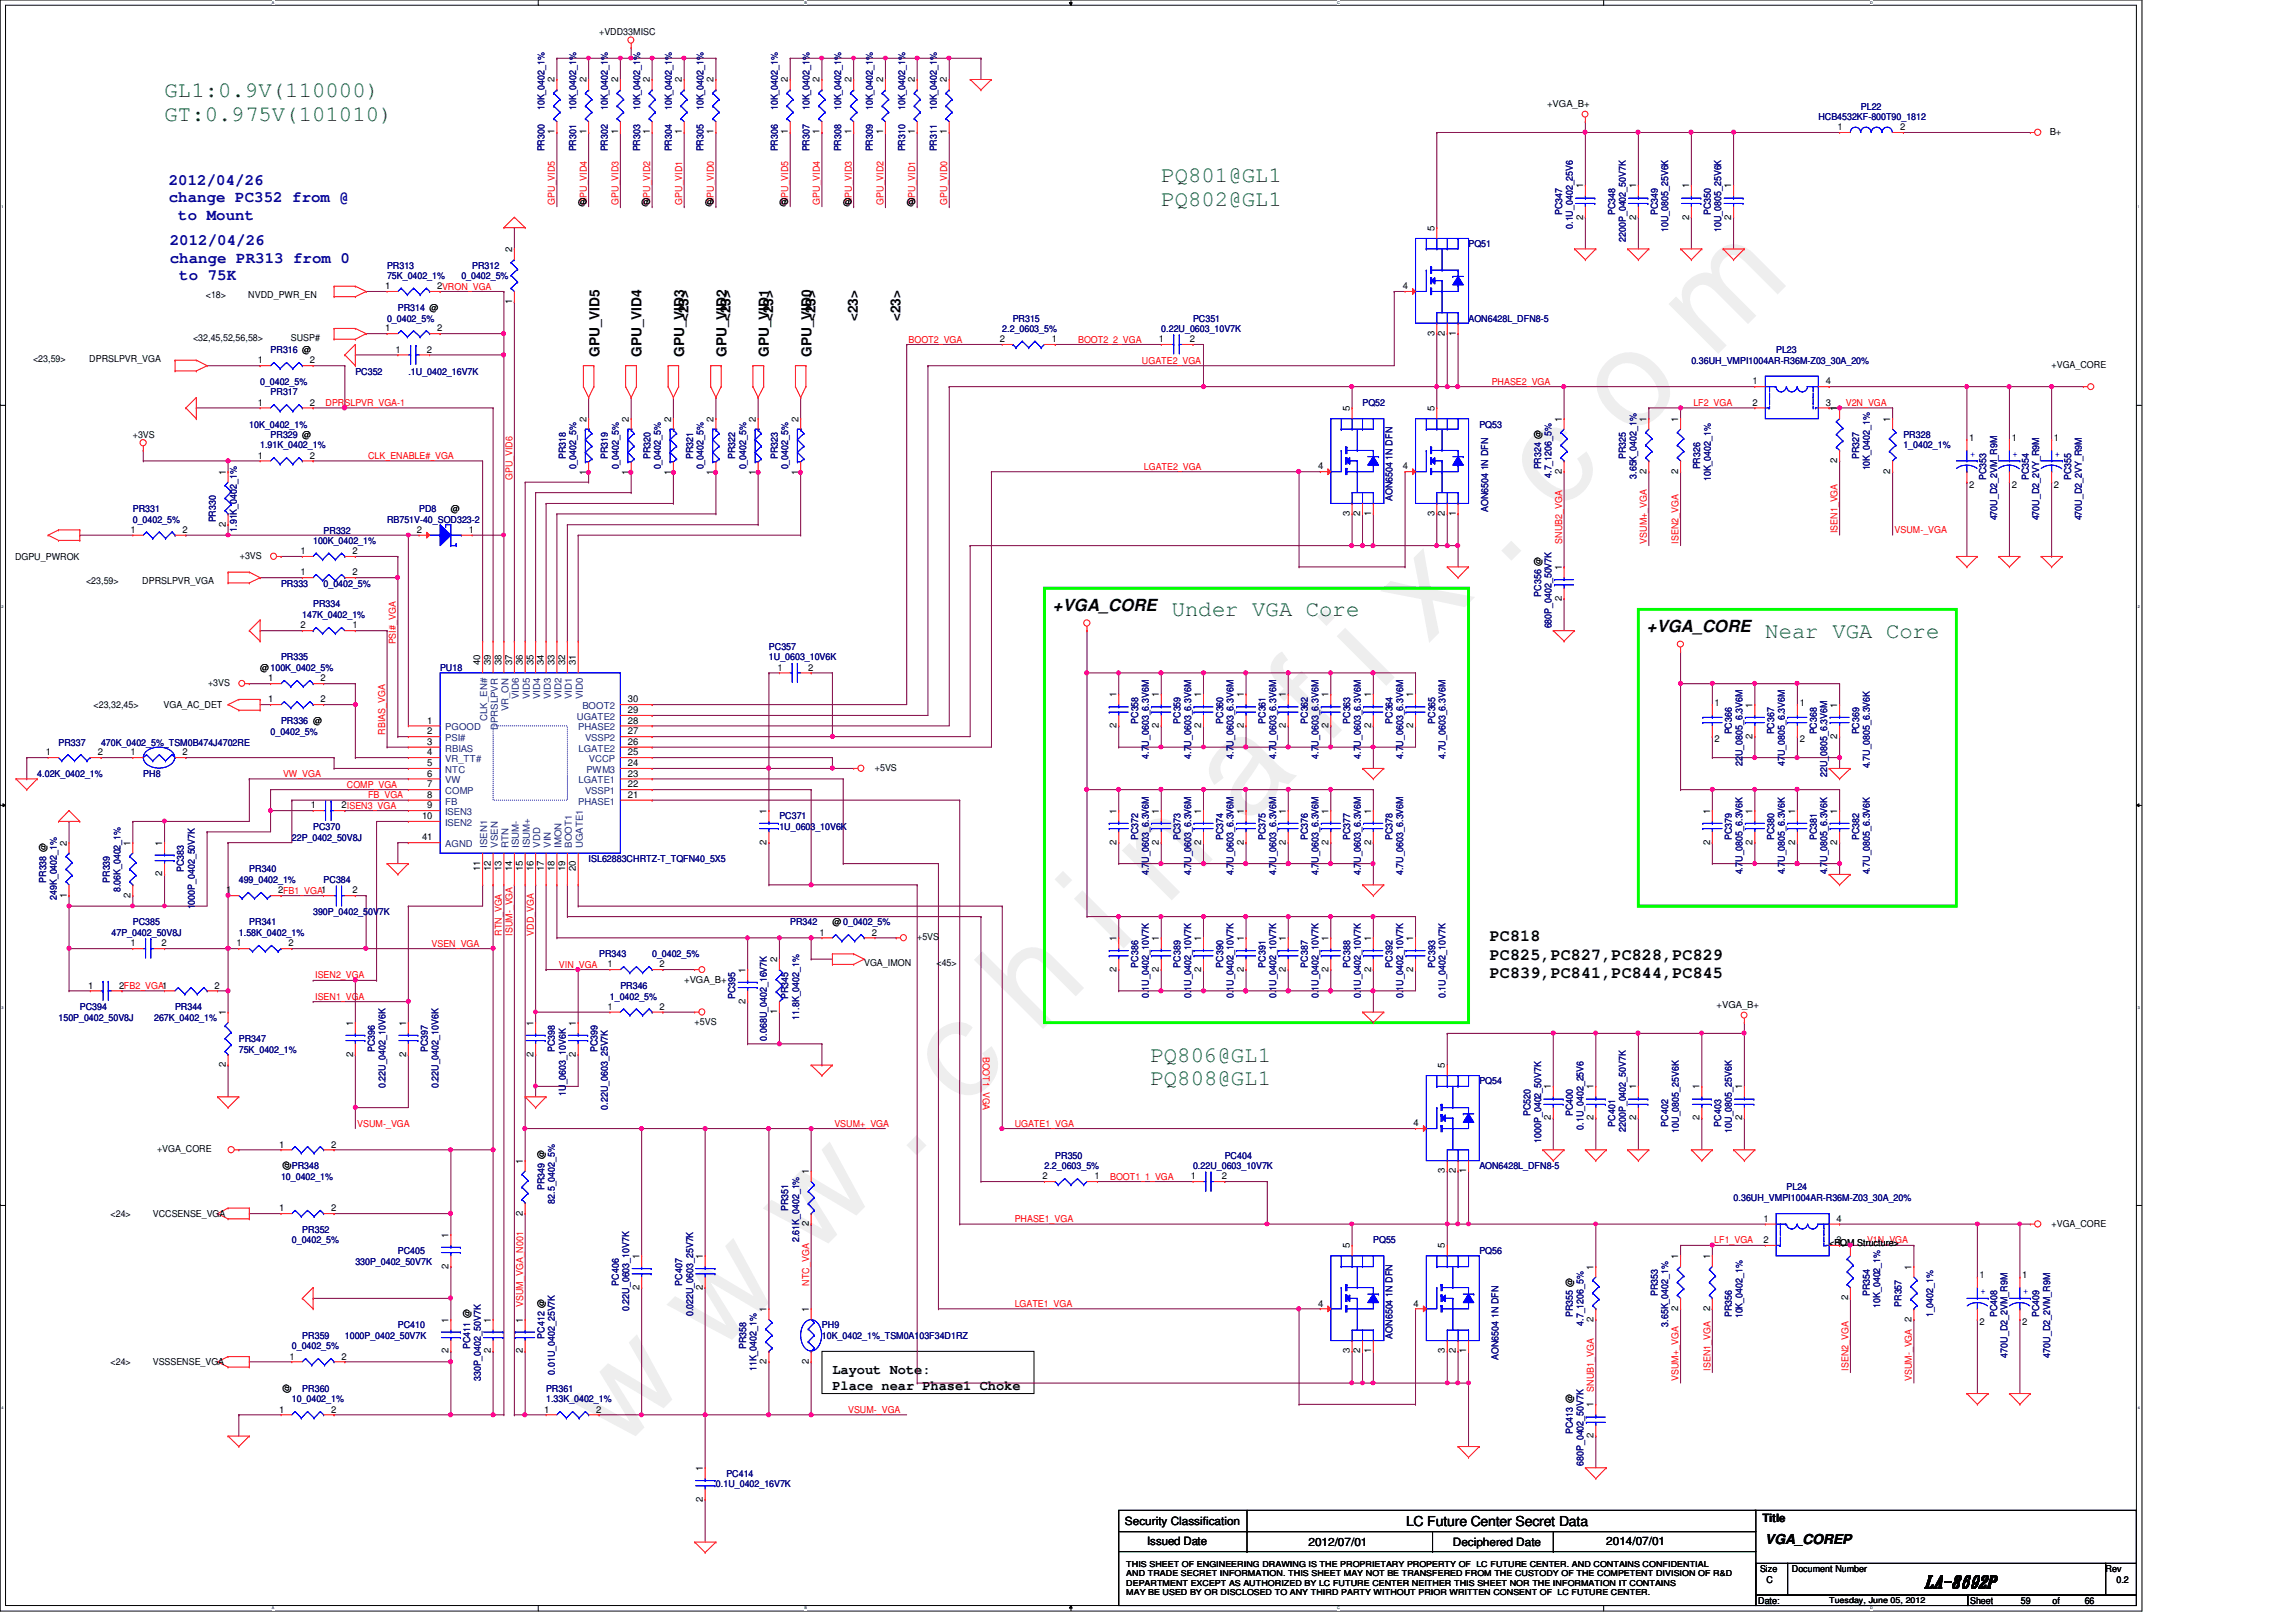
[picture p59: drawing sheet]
<svg xmlns="http://www.w3.org/2000/svg" width="297mm" height="210mm" viewBox="0 0 297 210" stroke-linecap="round" stroke-linejoin="round" font-family="sans-serif">
<defs><g id="words">
<text font-size="17.6" fill="#f0f" x="80.1" y="188" transform="rotate(-45 80.1 188)">w w w . c h i n a f i x . c o m</text>
<g font-size="2.9" fill="#008000">
<text x="21.3" y="12.6">GL1:0.9V(110000)</text>
<text x="21.3" y="15.7">GT:0.975V(101010)</text>
<text x="150.2" y="23.5">PQ801@GL1</text>
<text x="150.2" y="26.6">PQ802@GL1</text>
<text x="151.6" y="79.8">Under VGA Core</text>
<text x="228.4" y="82.5">Near VGA Core</text>
<text x="148.8" y="137.4">PQ806@GL1</text>
<text x="148.8" y="140.5">PQ808@GL1</text>
</g>
<g font-size="2.2">
<text x="136.2" y="79.1">+VGA_CORE</text>
<text x="213.1" y="81.8">+VGA_CORE</text>
<text x="192.7" y="121.8">PC818</text>
<text x="192.7" y="124.2">PC825,PC827,PC828,PC829</text>
<text x="192.7" y="126.6">PC839,PC841,PC844,PC845</text>
<text x="249" y="205.4">LA-8692P</text>
</g>
<g font-size="2" fill="#0000a0">
<text x="21.8" y="23.9">2012/04/26</text>
<text x="21.8" y="26.2">change PC352 from @</text>
<text x="23.1" y="28.5">to Mount</text>
<text x="22" y="31.7">2012/04/26</text>
<text x="22" y="34">change PR313 from 0</text>
<text x="23.2" y="36.3">to 75K</text>
</g>
<g font-size="1.8">
<text x="89.1" y="41.6" transform="rotate(-90 89.1 41.6)">&lt;23&gt;</text>
<text x="94.5" y="41.6" transform="rotate(-90 94.5 41.6)">&lt;23&gt;</text>
<text x="100" y="41.6" transform="rotate(-90 100 41.6)">&lt;23&gt;</text>
<text x="105.5" y="41.6" transform="rotate(-90 105.5 41.6)">&lt;23&gt;</text>
<text x="111" y="41.6" transform="rotate(-90 111 41.6)">&lt;23&gt;</text>
<text x="116.5" y="41.6" transform="rotate(-90 116.5 41.6)">&lt;23&gt;</text>
<text x="77.6" y="46.2" transform="rotate(-90 77.6 46.2)">GPU_VID5</text>
<text x="83" y="46.2" transform="rotate(-90 83 46.2)">GPU_VID4</text>
<text x="88.5" y="46.2" transform="rotate(-90 88.5 46.2)">GPU_VID3</text>
<text x="94" y="46.2" transform="rotate(-90 94 46.2)">GPU_VID2</text>
<text x="99.5" y="46.2" transform="rotate(-90 99.5 46.2)">GPU_VID1</text>
<text x="105" y="46.2" transform="rotate(-90 105 46.2)">GPU_VID0</text>
<text x="107.7" y="177.8">Layout Note:</text>
<text x="107.7" y="179.8">Place near Phase1 Choke</text>
<text x="181.9" y="197.5">LC Future Center Secret Data</text>
<text x="228.4" y="199.8">VGA_COREP</text>
</g>
<g font-size="1.5">
<text x="145.5" y="197.4">Security Classification</text>
<text x="228" y="196.9">Title</text>
<text x="148.4" y="199.9">Issued Date</text>
<text x="169.3" y="200.1">2012/07/01</text>
<text x="188" y="200.1">Deciphered Date</text>
<text x="207.8" y="199.9">2014/07/01</text>
</g>
<g font-size="1.2">
<text x="77.5" y="4.6">+VDD33MISC</text>
<text x="71.8" y="10.7" transform="rotate(-90 71.8 10.7)">2</text>
<text x="75.9" y="10.7" transform="rotate(-90 75.9 10.7)">2</text>
<text x="80" y="10.7" transform="rotate(-90 80 10.7)">2</text>
<text x="84.1" y="10.7" transform="rotate(-90 84.1 10.7)">2</text>
<text x="88.2" y="10.7" transform="rotate(-90 88.2 10.7)">2</text>
<text x="92.3" y="10.7" transform="rotate(-90 92.3 10.7)">2</text>
<text x="101.9" y="10.7" transform="rotate(-90 101.9 10.7)">2</text>
<text x="106" y="10.7" transform="rotate(-90 106 10.7)">2</text>
<text x="110.1" y="10.7" transform="rotate(-90 110.1 10.7)">2</text>
<text x="114.3" y="10.7" transform="rotate(-90 114.3 10.7)">2</text>
<text x="118.4" y="10.7" transform="rotate(-90 118.4 10.7)">2</text>
<text x="122.5" y="10.7" transform="rotate(-90 122.5 10.7)">2</text>
<text x="71.8" y="17.4" transform="rotate(-90 71.8 17.4)">1</text>
<text x="75.9" y="17.4" transform="rotate(-90 75.9 17.4)">1</text>
<text x="80" y="17.4" transform="rotate(-90 80 17.4)">1</text>
<text x="84.1" y="17.4" transform="rotate(-90 84.1 17.4)">1</text>
<text x="88.2" y="17.4" transform="rotate(-90 88.2 17.4)">1</text>
<text x="92.3" y="17.4" transform="rotate(-90 92.3 17.4)">1</text>
<text x="101.9" y="17.4" transform="rotate(-90 101.9 17.4)">1</text>
<text x="106" y="17.4" transform="rotate(-90 106 17.4)">1</text>
<text x="110.1" y="17.4" transform="rotate(-90 110.1 17.4)">1</text>
<text x="114.3" y="17.4" transform="rotate(-90 114.3 17.4)">1</text>
<text x="118.4" y="17.4" transform="rotate(-90 118.4 17.4)">1</text>
<text x="122.5" y="17.4" transform="rotate(-90 122.5 17.4)">1</text>
<text x="200.1" y="13.9">+VGA_B+</text>
<text x="237.7" y="16.8">1</text>
<text x="245.8" y="16.8">2</text>
<text x="265.2" y="17.4">B+</text>
<text x="74.8" y="26.5">@</text>
<text x="83" y="26.5">@</text>
<text x="91.2" y="26.5">@</text>
<text x="100.8" y="26.5">@</text>
<text x="109.1" y="26.5">@</text>
<text x="117.3" y="26.5">@</text>
<text x="185.6" y="29.9" transform="rotate(-90 185.6 29.9)">5</text>
<text x="204.8" y="28.4" transform="rotate(-90 204.8 28.4)">2</text>
<text x="204.8" y="24.4" transform="rotate(-90 204.8 24.4)">1</text>
<text x="211.7" y="28.4" transform="rotate(-90 211.7 28.4)">2</text>
<text x="211.7" y="24.4" transform="rotate(-90 211.7 24.4)">1</text>
<text x="218.5" y="28.4" transform="rotate(-90 218.5 28.4)">2</text>
<text x="218.5" y="24.4" transform="rotate(-90 218.5 24.4)">1</text>
<text x="224" y="28.4" transform="rotate(-90 224 28.4)">2</text>
<text x="224" y="24.4" transform="rotate(-90 224 24.4)">1</text>
<text x="66.2" y="32.6" transform="rotate(-90 66.2 32.6)">2</text>
<text x="26.6" y="38.6">&lt;18&gt;</text>
<text x="32.1" y="38.6">NVDD_PWR_EN</text>
<text x="49.8" y="37.4">1</text>
<text x="56.6" y="37.4">2VRON_VGA</text>
<text x="66.2" y="39.4" transform="rotate(-90 66.2 39.4)">1</text>
<text x="181.5" y="37.4">4</text>
<text x="4.3" y="46.8">&lt;23,59&gt;</text>
<text x="11.6" y="46.8">DPRSLPVR_VGA</text>
<text x="25" y="44.1">&lt;32,45,52,56,58&gt;</text>
<text x="33.4" y="47">1</text>
<text x="37.6" y="44.1">SUSP#</text>
<text x="40.1" y="47">2</text>
<text x="49.8" y="42.9">1</text>
<text x="51.2" y="45.6">1</text>
<text x="55.2" y="45.6">2</text>
<text x="56.6" y="42.9">2</text>
<text x="129.4" y="44.3">2</text>
<text x="136.1" y="44.3">1</text>
<text x="149.9" y="44.3">1</text>
<text x="153.9" y="44.3">2</text>
<text x="185.6" y="43.5" transform="rotate(-90 185.6 43.5)">3</text>
<text x="186.9" y="43.5" transform="rotate(-90 186.9 43.5)">2</text>
<text x="188.3" y="43.5" transform="rotate(-90 188.3 43.5)">1</text>
<text x="265.4" y="47.6">+VGA_CORE</text>
<text x="33.4" y="52.5">1</text>
<text x="40.1" y="52.5">2</text>
<text x="174.6" y="53.2" transform="rotate(-90 174.6 53.2)">5</text>
<text x="185.6" y="53.2" transform="rotate(-90 185.6 53.2)">5</text>
<text x="226.7" y="49.7">1</text>
<text x="226.7" y="52.5">2</text>
<text x="236.2" y="52.5">3</text>
<text x="236.2" y="49.7">4</text>
<text x="237.7" y="53.2" transform="rotate(-90 237.7 53.2)">1</text>
<text x="17.2" y="56.7">+3VS</text>
<text x="33.4" y="59.4">1</text>
<text x="40.1" y="59.4">2</text>
<text x="75.9" y="54.6" transform="rotate(-90 75.9 54.6)">2</text>
<text x="81.4" y="54.6" transform="rotate(-90 81.4 54.6)">2</text>
<text x="86.8" y="54.6" transform="rotate(-90 86.8 54.6)">2</text>
<text x="92.3" y="54.6" transform="rotate(-90 92.3 54.6)">2</text>
<text x="97.8" y="54.6" transform="rotate(-90 97.8 54.6)">2</text>
<text x="103.3" y="54.6" transform="rotate(-90 103.3 54.6)">2</text>
<text x="202.1" y="54.6" transform="rotate(-90 202.1 54.6)">1</text>
<text x="213" y="54.6" transform="rotate(-90 213 54.6)">1</text>
<text x="217.1" y="54.6" transform="rotate(-90 217.1 54.6)">1</text>
<text x="237.7" y="59.9" transform="rotate(-90 237.7 59.9)">2</text>
<text x="244.6" y="54.6" transform="rotate(-90 244.6 54.6)">1</text>
<text x="254.8" y="57.1">1</text>
<text x="260.3" y="57.1">1</text>
<text x="265.7" y="57.1">1</text>
<text x="29.2" y="61.4" transform="rotate(-90 29.2 61.4)">1</text>
<text x="75.9" y="61.4" transform="rotate(-90 75.9 61.4)">1</text>
<text x="81.4" y="61.4" transform="rotate(-90 81.4 61.4)">1</text>
<text x="86.8" y="61.4" transform="rotate(-90 86.8 61.4)">1</text>
<text x="92.3" y="61.4" transform="rotate(-90 92.3 61.4)">1</text>
<text x="97.8" y="61.4" transform="rotate(-90 97.8 61.4)">1</text>
<text x="103.3" y="61.4" transform="rotate(-90 103.3 61.4)">1</text>
<text x="170.5" y="60.7">4</text>
<text x="181.5" y="60.7">4</text>
<text x="202.1" y="61.3" transform="rotate(-90 202.1 61.3)">2</text>
<text x="213" y="61.3" transform="rotate(-90 213 61.3)">2</text>
<text x="217.1" y="61.3" transform="rotate(-90 217.1 61.3)">2</text>
<text x="244.6" y="61.3" transform="rotate(-90 244.6 61.3)">2</text>
<text x="254.8" y="63.2">2</text>
<text x="260.3" y="63.2">2</text>
<text x="265.7" y="63.2">2</text>
<text x="16.9" y="69">1</text>
<text x="23.6" y="69">2</text>
<text x="29.2" y="68.2" transform="rotate(-90 29.2 68.2)">2</text>
<text x="38.9" y="71.7">1</text>
<text x="45.6" y="71.7">2</text>
<text x="53.9" y="69">2</text>
<text x="58.3" y="66.3">@</text>
<text x="60.7" y="69">1</text>
<text x="174.6" y="66.8" transform="rotate(-90 174.6 66.8)">3</text>
<text x="176" y="66.8" transform="rotate(-90 176 66.8)">2</text>
<text x="177.4" y="66.8" transform="rotate(-90 177.4 66.8)">1</text>
<text x="185.6" y="66.8" transform="rotate(-90 185.6 66.8)">3</text>
<text x="186.9" y="66.8" transform="rotate(-90 186.9 66.8)">2</text>
<text x="188.3" y="66.8" transform="rotate(-90 188.3 66.8)">1</text>
<text x="1.9" y="72.5">DGPU_PWROK</text>
<text x="11.1" y="75.6">&lt;23,59&gt;</text>
<text x="18.4" y="75.6">DPRSLPVR_VGA</text>
<text x="31" y="72.3">+3VS</text>
<text x="38.9" y="74.5">1</text>
<text x="45.6" y="74.5">2</text>
<text x="202.1" y="77.8" transform="rotate(-90 202.1 77.8)">2</text>
<text x="202.1" y="73.8" transform="rotate(-90 202.1 73.8)">1</text>
<text x="38.9" y="81.3">2</text>
<text x="45.6" y="81.3">1</text>
<text x="26.9" y="88.8">+3VS</text>
<text x="33.7" y="86.9">@100K_0402_5%</text>
<text x="34.7" y="88.2">1</text>
<text x="41.5" y="88.2">2</text>
<text x="62.1" y="86.1" transform="rotate(-90 62.1 86.1)">40</text>
<text x="63.5" y="86.1" transform="rotate(-90 63.5 86.1)">39</text>
<text x="64.9" y="86.1" transform="rotate(-90 64.9 86.1)">38</text>
<text x="66.2" y="86.1" transform="rotate(-90 66.2 86.1)">37</text>
<text x="67.6" y="86.1" transform="rotate(-90 67.6 86.1)">36</text>
<text x="69" y="86.1" transform="rotate(-90 69 86.1)">35</text>
<text x="70.4" y="86.1" transform="rotate(-90 70.4 86.1)">34</text>
<text x="71.8" y="86.1" transform="rotate(-90 71.8 86.1)">33</text>
<text x="73.1" y="86.1" transform="rotate(-90 73.1 86.1)">32</text>
<text x="74.5" y="86.1" transform="rotate(-90 74.5 86.1)">31</text>
<text x="100.6" y="86.8">1</text>
<text x="104.6" y="86.8">2</text>
<text x="12.1" y="91.7">&lt;23,32,45&gt;</text>
<text x="21.2" y="91.7">VGA_AC_DET</text>
<text x="34.7" y="90.9">1</text>
<text x="41.5" y="90.9">2</text>
<text x="55.3" y="93.6">1</text>
<text x="55.3" y="95">2</text>
<text x="81.2" y="95">27</text>
<text x="81.2" y="93.6">28</text>
<text x="81.2" y="92.3">29</text>
<text x="81.2" y="90.9">30</text>
<text x="144.4" y="94.2" transform="rotate(-90 144.4 94.2)">2</text>
<text x="144.4" y="90.2" transform="rotate(-90 144.4 90.2)">1</text>
<text x="149.9" y="94.2" transform="rotate(-90 149.9 94.2)">2</text>
<text x="149.9" y="90.2" transform="rotate(-90 149.9 90.2)">1</text>
<text x="155.4" y="94.2" transform="rotate(-90 155.4 94.2)">2</text>
<text x="155.4" y="90.2" transform="rotate(-90 155.4 90.2)">1</text>
<text x="160.9" y="94.2" transform="rotate(-90 160.9 94.2)">2</text>
<text x="160.9" y="90.2" transform="rotate(-90 160.9 90.2)">1</text>
<text x="166.4" y="94.2" transform="rotate(-90 166.4 94.2)">2</text>
<text x="166.4" y="90.2" transform="rotate(-90 166.4 90.2)">1</text>
<text x="171.9" y="94.2" transform="rotate(-90 171.9 94.2)">2</text>
<text x="171.9" y="90.2" transform="rotate(-90 171.9 90.2)">1</text>
<text x="177.4" y="94.2" transform="rotate(-90 177.4 94.2)">2</text>
<text x="177.4" y="90.2" transform="rotate(-90 177.4 90.2)">1</text>
<text x="182.8" y="94.2" transform="rotate(-90 182.8 94.2)">2</text>
<text x="182.8" y="90.2" transform="rotate(-90 182.8 90.2)">1</text>
<text x="221.8" y="91.4">1</text>
<text x="226.7" y="95.6" transform="rotate(-90 226.7 95.6)">2</text>
<text x="226.7" y="91.6" transform="rotate(-90 226.7 91.6)">1</text>
<text x="232.8" y="91.4">1</text>
<text x="237.7" y="95.6" transform="rotate(-90 237.7 95.6)">2</text>
<text x="237.7" y="91.6" transform="rotate(-90 237.7 91.6)">1</text>
<text x="5.9" y="97.7">1</text>
<text x="12.7" y="97.7">2</text>
<text x="16.9" y="97.7">1</text>
<text x="23.6" y="97.7">2</text>
<text x="55.3" y="96.4">3</text>
<text x="55.3" y="97.7">4</text>
<text x="55.3" y="99.1">5</text>
<text x="55.3" y="100.5">6</text>
<text x="55.3" y="101.9">7</text>
<text x="81.2" y="101.9">22</text>
<text x="81.2" y="100.5">23</text>
<text x="81.2" y="99.1">24</text>
<text x="81.2" y="97.7">25</text>
<text x="81.2" y="96.4">26</text>
<text x="113.2" y="99.7">+5VS</text>
<text x="221.8" y="96.1">2</text>
<text x="232.8" y="96.1">2</text>
<text x="40.2" y="104.6">1</text>
<text x="44.2" y="104.6">2ISEN3_VGA</text>
<text x="54.6" y="106">10</text>
<text x="55.3" y="103.3">8</text>
<text x="55.3" y="104.6">9</text>
<text x="81.2" y="103.3">21</text>
<text x="99.2" y="105.3" transform="rotate(-90 99.2 105.3)">1</text>
<text x="144.4" y="105.3" transform="rotate(-90 144.4 105.3)">1</text>
<text x="149.9" y="105.3" transform="rotate(-90 149.9 105.3)">1</text>
<text x="155.4" y="105.3" transform="rotate(-90 155.4 105.3)">1</text>
<text x="160.9" y="105.3" transform="rotate(-90 160.9 105.3)">1</text>
<text x="166.4" y="105.3" transform="rotate(-90 166.4 105.3)">1</text>
<text x="171.9" y="105.3" transform="rotate(-90 171.9 105.3)">1</text>
<text x="177.4" y="105.3" transform="rotate(-90 177.4 105.3)">1</text>
<text x="221.2" y="105.3" transform="rotate(-90 221.2 105.3)">1</text>
<text x="226.7" y="105.3" transform="rotate(-90 226.7 105.3)">1</text>
<text x="232.2" y="105.3" transform="rotate(-90 232.2 105.3)">1</text>
<text x="237.7" y="105.3" transform="rotate(-90 237.7 105.3)">1</text>
<text x="8.6" y="109.4" transform="rotate(-90 8.6 109.4)">2</text>
<text x="16.9" y="109.4" transform="rotate(-90 16.9 109.4)">1</text>
<text x="21" y="113.4" transform="rotate(-90 21 113.4)">2</text>
<text x="21" y="109.4" transform="rotate(-90 21 109.4)">1</text>
<text x="54.6" y="108.8">41</text>
<text x="62.1" y="112.7" transform="rotate(-90 62.1 112.7)">11</text>
<text x="63.5" y="112.7" transform="rotate(-90 63.5 112.7)">12</text>
<text x="64.9" y="112.7" transform="rotate(-90 64.9 112.7)">13</text>
<text x="66.2" y="112.7" transform="rotate(-90 66.2 112.7)">14</text>
<text x="67.6" y="112.7" transform="rotate(-90 67.6 112.7)">15</text>
<text x="69" y="112.7" transform="rotate(-90 69 112.7)">16</text>
<text x="70.4" y="112.7" transform="rotate(-90 70.4 112.7)">17</text>
<text x="71.8" y="112.7" transform="rotate(-90 71.8 112.7)">18</text>
<text x="73.1" y="112.7" transform="rotate(-90 73.1 112.7)">19</text>
<text x="74.5" y="112.7" transform="rotate(-90 74.5 112.7)">20</text>
<text x="99.2" y="109.3" transform="rotate(-90 99.2 109.3)">2</text>
<text x="144.4" y="109.3" transform="rotate(-90 144.4 109.3)">2</text>
<text x="149.9" y="109.3" transform="rotate(-90 149.9 109.3)">2</text>
<text x="155.4" y="109.3" transform="rotate(-90 155.4 109.3)">2</text>
<text x="160.9" y="109.3" transform="rotate(-90 160.9 109.3)">2</text>
<text x="166.4" y="109.3" transform="rotate(-90 166.4 109.3)">2</text>
<text x="171.9" y="109.3" transform="rotate(-90 171.9 109.3)">2</text>
<text x="177.4" y="109.3" transform="rotate(-90 177.4 109.3)">2</text>
<text x="221.2" y="109.3" transform="rotate(-90 221.2 109.3)">2</text>
<text x="226.7" y="109.3" transform="rotate(-90 226.7 109.3)">2</text>
<text x="232.2" y="109.3" transform="rotate(-90 232.2 109.3)">2</text>
<text x="237.7" y="109.3" transform="rotate(-90 237.7 109.3)">2</text>
<text x="8.6" y="116.2" transform="rotate(-90 8.6 116.2)">1</text>
<text x="16.9" y="116.2" transform="rotate(-90 16.9 116.2)">2</text>
<text x="29.2" y="115.6">1</text>
<text x="36" y="115.6">2FB1_VGA1</text>
<text x="45.6" y="115.6">2</text>
<text x="107.7" y="119.8">@ 0_0402_5%</text>
<text x="16.9" y="122.5">1</text>
<text x="20.9" y="122.5">2</text>
<text x="30.6" y="122.5">1</text>
<text x="37.3" y="122.5">2</text>
<text x="78.6" y="125.2">1</text>
<text x="85.3" y="125.2">2</text>
<text x="96.4" y="125.9" transform="rotate(-90 96.4 125.9)">1</text>
<text x="100.5" y="124.5" transform="rotate(-90 100.5 124.5)">2</text>
<text x="106" y="121.1">1</text>
<text x="111.8" y="125">VGA_IMON</text>
<text x="112.8" y="121.1">2</text>
<text x="118.7" y="121.7">+5VS</text>
<text x="121.2" y="125">&lt;45&gt;</text>
<text x="144.4" y="125.8" transform="rotate(-90 144.4 125.8)">2</text>
<text x="144.4" y="121.8" transform="rotate(-90 144.4 121.8)">1</text>
<text x="149.9" y="125.8" transform="rotate(-90 149.9 125.8)">2</text>
<text x="149.9" y="121.8" transform="rotate(-90 149.9 121.8)">1</text>
<text x="155.4" y="125.8" transform="rotate(-90 155.4 125.8)">2</text>
<text x="155.4" y="121.8" transform="rotate(-90 155.4 121.8)">1</text>
<text x="160.9" y="125.8" transform="rotate(-90 160.9 125.8)">2</text>
<text x="160.9" y="121.8" transform="rotate(-90 160.9 121.8)">1</text>
<text x="166.4" y="125.8" transform="rotate(-90 166.4 125.8)">2</text>
<text x="166.4" y="121.8" transform="rotate(-90 166.4 121.8)">1</text>
<text x="171.9" y="125.8" transform="rotate(-90 171.9 125.8)">2</text>
<text x="171.9" y="121.8" transform="rotate(-90 171.9 121.8)">1</text>
<text x="177.4" y="125.8" transform="rotate(-90 177.4 125.8)">2</text>
<text x="177.4" y="121.8" transform="rotate(-90 177.4 121.8)">1</text>
<text x="182.8" y="125.8" transform="rotate(-90 182.8 125.8)">2</text>
<text x="182.8" y="121.8" transform="rotate(-90 182.8 121.8)">1</text>
<text x="11.4" y="127.9">1</text>
<text x="15.4" y="127.9">2FB2_VGA1</text>
<text x="27.8" y="127.9">2</text>
<text x="29.2" y="131.4" transform="rotate(-90 29.2 131.4)">1</text>
<text x="78.6" y="130.7">1</text>
<text x="85.3" y="130.7">2</text>
<text x="88.5" y="127.2">+VGA_B+</text>
<text x="96.4" y="129.9" transform="rotate(-90 96.4 129.9)">2</text>
<text x="100.5" y="131.3" transform="rotate(-90 100.5 131.3)">1</text>
<text x="222.1" y="130.5">+VGA_B+</text>
<text x="45.7" y="136.7" transform="rotate(-90 45.7 136.7)">2</text>
<text x="45.7" y="132.8" transform="rotate(-90 45.7 132.8)">1</text>
<text x="52.5" y="136.7" transform="rotate(-90 52.5 136.7)">2</text>
<text x="52.5" y="132.8" transform="rotate(-90 52.5 132.8)">1</text>
<text x="69" y="136.7" transform="rotate(-90 69 136.7)">2</text>
<text x="69" y="132.8" transform="rotate(-90 69 132.8)">1</text>
<text x="74.5" y="136.7" transform="rotate(-90 74.5 136.7)">2</text>
<text x="74.5" y="132.8" transform="rotate(-90 74.5 132.8)">1</text>
<text x="89.9" y="132.7">+5VS</text>
<text x="29.2" y="138.1" transform="rotate(-90 29.2 138.1)">2</text>
<text x="186.9" y="138.2" transform="rotate(-90 186.9 138.2)">5</text>
<text x="200.7" y="141" transform="rotate(-90 200.7 141)">1</text>
<text x="206.2" y="141" transform="rotate(-90 206.2 141)">1</text>
<text x="211.7" y="141" transform="rotate(-90 211.7 141)">1</text>
<text x="219.9" y="141" transform="rotate(-90 219.9 141)">1</text>
<text x="225.4" y="141" transform="rotate(-90 225.4 141)">1</text>
<text x="20.3" y="149.1">+VGA_CORE</text>
<text x="36.1" y="148.5">1</text>
<text x="42.8" y="148.5">2</text>
<text x="182.9" y="145.8">4</text>
<text x="200.7" y="145" transform="rotate(-90 200.7 145)">2</text>
<text x="206.2" y="145" transform="rotate(-90 206.2 145)">2</text>
<text x="211.7" y="145" transform="rotate(-90 211.7 145)">2</text>
<text x="219.9" y="145" transform="rotate(-90 219.9 145)">2</text>
<text x="225.4" y="145" transform="rotate(-90 225.4 145)">2</text>
<text x="37.5" y="151.4" transform="rotate(-90 37.5 151.4)">@</text>
<text x="67.6" y="150.6" transform="rotate(-90 67.6 150.6)">1</text>
<text x="104.6" y="151.9" transform="rotate(-90 104.6 151.9)">1</text>
<text x="134.9" y="152.6">2</text>
<text x="141.6" y="152.6">1</text>
<text x="154" y="152.6">1</text>
<text x="158.1" y="152.6">2</text>
<text x="186.9" y="151.8" transform="rotate(-90 186.9 151.8)">3</text>
<text x="188.3" y="151.8" transform="rotate(-90 188.3 151.8)">2</text>
<text x="189.7" y="151.8" transform="rotate(-90 189.7 151.8)">1</text>
<text x="14.3" y="157.5">&lt;24&gt;</text>
<text x="19.8" y="157.5">VCCSENSE_VGA</text>
<text x="36.1" y="156.8">1</text>
<text x="42.8" y="156.8">2</text>
<text x="58" y="160.2" transform="rotate(-90 58 160.2)">1</text>
<text x="67.6" y="157.3" transform="rotate(-90 67.6 157.3)">2</text>
<text x="104.6" y="158.7" transform="rotate(-90 104.6 158.7)">2</text>
<text x="174.6" y="161.5" transform="rotate(-90 174.6 161.5)">5</text>
<text x="186.9" y="161.5" transform="rotate(-90 186.9 161.5)">5</text>
<text x="228.1" y="158.1">1</text>
<text x="228.1" y="160.9">2</text>
<text x="236.6" y="161.2">&lt;BOM Structure&gt;</text>
<text x="237.6" y="160.9">3</text>
<text x="237.6" y="158.1">4</text>
<text x="239.1" y="161.5" transform="rotate(-90 239.1 161.5)">1</text>
<text x="265.4" y="158.7">+VGA_CORE</text>
<text x="58" y="164.2" transform="rotate(-90 58 164.2)">2</text>
<text x="82.7" y="166.9" transform="rotate(-90 82.7 166.9)">2</text>
<text x="82.7" y="162.9" transform="rotate(-90 82.7 162.9)">1</text>
<text x="90.9" y="166.9" transform="rotate(-90 90.9 166.9)">2</text>
<text x="90.9" y="162.9" transform="rotate(-90 90.9 162.9)">1</text>
<text x="206.2" y="164.3" transform="rotate(-90 206.2 164.3)">1</text>
<text x="217.1" y="162.9" transform="rotate(-90 217.1 162.9)">1</text>
<text x="221.2" y="162.9" transform="rotate(-90 221.2 162.9)">1</text>
<text x="247.3" y="164.3" transform="rotate(-90 247.3 164.3)">1</text>
<text x="256.1" y="165.4">1</text>
<text x="261.6" y="165.4">1</text>
<text x="58" y="171.2" transform="rotate(-90 58 171.2)">1</text>
<text x="63.5" y="171.2" transform="rotate(-90 63.5 171.2)">1</text>
<text x="67.6" y="171.2" transform="rotate(-90 67.6 171.2)">1</text>
<text x="99.2" y="169.8" transform="rotate(-90 99.2 169.8)">1</text>
<text x="104.6" y="169.8" transform="rotate(-90 104.6 169.8)">1</text>
<text x="170.5" y="169.1">4</text>
<text x="182.9" y="169.1">4</text>
<text x="206.2" y="171" transform="rotate(-90 206.2 171)">2</text>
<text x="217.1" y="169.7" transform="rotate(-90 217.1 169.7)">2</text>
<text x="221.2" y="169.7" transform="rotate(-90 221.2 169.7)">2</text>
<text x="239.1" y="168.3" transform="rotate(-90 239.1 168.3)">2</text>
<text x="247.3" y="171" transform="rotate(-90 247.3 171)">2</text>
<text x="256.1" y="171.5">2</text>
<text x="261.6" y="171.5">2</text>
<text x="14.3" y="176.7">&lt;24&gt;</text>
<text x="19.8" y="176.7">VSSSENSE_VGA</text>
<text x="37.5" y="175.9">1</text>
<text x="44.2" y="175.9">2</text>
<text x="58" y="175.1" transform="rotate(-90 58 175.1)">2</text>
<text x="63.5" y="175.1" transform="rotate(-90 63.5 175.1)">2</text>
<text x="67.6" y="175.1" transform="rotate(-90 67.6 175.1)">2</text>
<text x="99.2" y="176.5" transform="rotate(-90 99.2 176.5)">2</text>
<text x="104.6" y="176.5" transform="rotate(-90 104.6 176.5)">2</text>
<text x="174.6" y="175.1" transform="rotate(-90 174.6 175.1)">3</text>
<text x="176" y="175.1" transform="rotate(-90 176 175.1)">2</text>
<text x="177.4" y="175.1" transform="rotate(-90 177.4 175.1)">1</text>
<text x="186.9" y="175.1" transform="rotate(-90 186.9 175.1)">3</text>
<text x="188.3" y="175.1" transform="rotate(-90 188.3 175.1)">2</text>
<text x="189.7" y="175.1" transform="rotate(-90 189.7 175.1)">1</text>
<text x="36.1" y="182.8">1</text>
<text x="37.5" y="180.2" transform="rotate(-90 37.5 180.2)">@</text>
<text x="42.8" y="182.8">2</text>
<text x="70.4" y="182.8">1</text>
<text x="77.1" y="182.8">2</text>
<text x="206.2" y="182.1" transform="rotate(-90 206.2 182.1)">1</text>
<text x="90.9" y="190.4" transform="rotate(-90 90.9 190.4)">1</text>
<text x="206.2" y="186.1" transform="rotate(-90 206.2 186.1)">2</text>
<text x="90.9" y="194.4" transform="rotate(-90 90.9 194.4)">2</text>
<text x="227.7" y="203.5">Size</text>
<text x="231.8" y="203.5">Document Number</text>
<text x="272.4" y="203.5">Rev</text>
<text x="227.5" y="207.6">Date:</text>
<text x="228.6" y="204.8">C</text>
<text x="254.9" y="207.6">Sheet</text>
<text x="261.4" y="207.6">59</text>
<text x="265.6" y="207.6">of</text>
<text x="269.7" y="207.6">66</text>
<text x="273.8" y="204.8">0.2</text>
</g>
<g font-size="1.2" fill="#000080">
<text x="70.4" y="14.3" transform="rotate(-90 70.4 14.3)">10K_0402_1%</text>
<text x="74.5" y="14.3" transform="rotate(-90 74.5 14.3)">10K_0402_1%</text>
<text x="78.7" y="14.3" transform="rotate(-90 78.7 14.3)">10K_0402_1%</text>
<text x="82.8" y="14.3" transform="rotate(-90 82.8 14.3)">10K_0402_1%</text>
<text x="86.9" y="14.3" transform="rotate(-90 86.9 14.3)">10K_0402_1%</text>
<text x="91" y="14.3" transform="rotate(-90 91 14.3)">10K_0402_1%</text>
<text x="100.6" y="14.3" transform="rotate(-90 100.6 14.3)">10K_0402_1%</text>
<text x="104.7" y="14.3" transform="rotate(-90 104.7 14.3)">10K_0402_1%</text>
<text x="108.8" y="14.3" transform="rotate(-90 108.8 14.3)">10K_0402_1%</text>
<text x="112.9" y="14.3" transform="rotate(-90 112.9 14.3)">10K_0402_1%</text>
<text x="117.1" y="14.3" transform="rotate(-90 117.1 14.3)">10K_0402_1%</text>
<text x="121.2" y="14.3" transform="rotate(-90 121.2 14.3)">10K_0402_1%</text>
<text x="235.2" y="15.5">HCB4532KF-800T90_1812</text>
<text x="240.7" y="14.2">PL22</text>
<text x="70.4" y="19.6" transform="rotate(-90 70.4 19.6)">PR300</text>
<text x="74.5" y="19.6" transform="rotate(-90 74.5 19.6)">PR301</text>
<text x="78.7" y="19.6" transform="rotate(-90 78.7 19.6)">PR302</text>
<text x="82.8" y="19.6" transform="rotate(-90 82.8 19.6)">PR303</text>
<text x="86.9" y="19.6" transform="rotate(-90 86.9 19.6)">PR304</text>
<text x="91" y="19.6" transform="rotate(-90 91 19.6)">PR305</text>
<text x="100.6" y="19.6" transform="rotate(-90 100.6 19.6)">PR306</text>
<text x="104.7" y="19.6" transform="rotate(-90 104.7 19.6)">PR307</text>
<text x="108.8" y="19.6" transform="rotate(-90 108.8 19.6)">PR308</text>
<text x="112.9" y="19.6" transform="rotate(-90 112.9 19.6)">PR309</text>
<text x="117.1" y="19.6" transform="rotate(-90 117.1 19.6)">PR310</text>
<text x="121.2" y="19.6" transform="rotate(-90 121.2 19.6)">PR311</text>
<text x="202.1" y="27.9" transform="rotate(-90 202.1 27.9)">PC347</text>
<text x="203.5" y="29.6" transform="rotate(-90 203.5 29.6)">0.1U_0402_25V6</text>
<text x="209" y="27.9" transform="rotate(-90 209 27.9)">PC348</text>
<text x="214.5" y="27.9" transform="rotate(-90 214.5 27.9)">PC349</text>
<text x="221.3" y="27.9" transform="rotate(-90 221.3 27.9)">PC350</text>
<text x="50.1" y="34.8">PR313</text>
<text x="61.1" y="34.8">PR312</text>
<text x="190" y="32">PQ51</text>
<text x="210.4" y="31.3" transform="rotate(-90 210.4 31.3)">2200P_0402_50V7K</text>
<text x="215.8" y="30" transform="rotate(-90 215.8 30)">10U_0805_25V6K</text>
<text x="222.7" y="30" transform="rotate(-90 222.7 30)">10U_0805_25V6K</text>
<text x="50.1" y="36.1">75K_0402_1%</text>
<text x="50.1" y="41.6">0_0402_5%</text>
<text x="51.5" y="40.2">PR314 @</text>
<text x="59.7" y="36.1">0_0402_5%</text>
<text x="131" y="41.6">PR315</text>
<text x="154.3" y="41.6">PC351</text>
<text x="190" y="41.6">AON6428L_DFN8-5</text>
<text x="35" y="45.7">PR316 @</text>
<text x="129.7" y="43">2.2_0603_5%</text>
<text x="150.2" y="43">0.22U_0603_10V7K</text>
<text x="218.8" y="47.1">0.36UH_VMPI1004AR-R36M-Z03_30A_20%</text>
<text x="229.8" y="45.7">PL23</text>
<text x="33.7" y="49.8">0_0402_5%</text>
<text x="35" y="51.2">PR317</text>
<text x="46" y="48.5">PC352</text>
<text x="52.8" y="48.5">.1U_0402_16V7K</text>
<text x="176.3" y="52.6">PQ52</text>
<text x="32.3" y="55.3">10K_0402_1%</text>
<text x="33.7" y="58">1.91K_0402_1%</text>
<text x="35" y="56.7">PR329 @</text>
<text x="73.2" y="59.4" transform="rotate(-90 73.2 59.4)">PR318</text>
<text x="78.7" y="59.4" transform="rotate(-90 78.7 59.4)">PR319</text>
<text x="84.2" y="59.4" transform="rotate(-90 84.2 59.4)">PR320</text>
<text x="89.7" y="59.4" transform="rotate(-90 89.7 59.4)">PR321</text>
<text x="95.1" y="59.4" transform="rotate(-90 95.1 59.4)">PR322</text>
<text x="100.6" y="59.4" transform="rotate(-90 100.6 59.4)">PR323</text>
<text x="191.4" y="55.3">PQ53</text>
<text x="210.4" y="59.4" transform="rotate(-90 210.4 59.4)">PR325</text>
<text x="240.5" y="59.4" transform="rotate(-90 240.5 59.4)">PR327</text>
<text x="246.2" y="56.7">PR328</text>
<text x="246.2" y="58">1_0402_1%</text>
<text x="74.5" y="60.7" transform="rotate(-90 74.5 60.7)">0_0402_5%</text>
<text x="80" y="60.7" transform="rotate(-90 80 60.7)">0_0402_5%</text>
<text x="85.5" y="60.7" transform="rotate(-90 85.5 60.7)">0_0402_5%</text>
<text x="91" y="60.7" transform="rotate(-90 91 60.7)">0_0402_5%</text>
<text x="96.5" y="60.7" transform="rotate(-90 96.5 60.7)">0_0402_5%</text>
<text x="102" y="60.7" transform="rotate(-90 102 60.7)">0_0402_5%</text>
<text x="180.2" y="64.9" transform="rotate(-90 180.2 64.9)">AON6504 1N DFN</text>
<text x="199.4" y="60.7" transform="rotate(-90 199.4 60.7)">PR324 @</text>
<text x="200.7" y="61.8" transform="rotate(-90 200.7 61.8)">4.7_1206_5%</text>
<text x="211.7" y="62" transform="rotate(-90 211.7 62)">3.65K_0402_1%</text>
<text x="220" y="60.7" transform="rotate(-90 220 60.7)">PR326</text>
<text x="221.3" y="62.3" transform="rotate(-90 221.3 62.3)">10K_0402_1%</text>
<text x="241.9" y="60.9" transform="rotate(-90 241.9 60.9)">10K_0402_1%</text>
<text x="257" y="62.1" transform="rotate(-90 257 62.1)">PC353</text>
<text x="262.5" y="62.1" transform="rotate(-90 262.5 62.1)">PC354</text>
<text x="268" y="62.1" transform="rotate(-90 268 62.1)">PC355</text>
<text x="17.2" y="66.3">PR331</text>
<text x="17.2" y="67.6">0_0402_5%</text>
<text x="27.9" y="67.6" transform="rotate(-90 27.9 67.6)">PR330</text>
<text x="30.6" y="68.8" transform="rotate(-90 30.6 68.8)">1.91K_0402_1%</text>
<text x="40.5" y="70.4">100K_0402_1%</text>
<text x="41.9" y="69">PR332</text>
<text x="50.1" y="67.6">RB751V-40_SOD323-2</text>
<text x="54.2" y="66.3">PD8</text>
<text x="192.5" y="66.3" transform="rotate(-90 192.5 66.3)">AON6504 1N DFN</text>
<text x="258.4" y="67.4" transform="rotate(-90 258.4 67.4)">470U_D2_2VM_R9M</text>
<text x="263.8" y="67.4" transform="rotate(-90 263.8 67.4)">470U_D2_2VY_R9M</text>
<text x="269.3" y="67.4" transform="rotate(-90 269.3 67.4)">470U_D2_2VY_R9M</text>
<text x="36.4" y="75.9">PR333</text>
<text x="41.9" y="75.9">0_0402_5%</text>
<text x="199.4" y="77.2" transform="rotate(-90 199.4 77.2)">PC356 @</text>
<text x="39.1" y="80">147K_0402_1%</text>
<text x="40.5" y="78.6">PR334</text>
<text x="200.7" y="81.3" transform="rotate(-90 200.7 81.3)">680P_0402_50V7K</text>
<text x="36.4" y="85.5">PR335</text>
<text x="56.9" y="86.9">PU18</text>
<text x="99.5" y="84.1">PC357</text>
<text x="99.5" y="85.5">1U_0603_10V6K</text>
<text x="35" y="95.1">0_0402_5%</text>
<text x="36.4" y="93.7">PR336 @</text>
<text x="147.2" y="93.7" transform="rotate(-90 147.2 93.7)">PC358</text>
<text x="152.7" y="93.7" transform="rotate(-90 152.7 93.7)">PC359</text>
<text x="158.2" y="93.7" transform="rotate(-90 158.2 93.7)">PC360</text>
<text x="163.7" y="93.7" transform="rotate(-90 163.7 93.7)">PC361</text>
<text x="169.2" y="93.7" transform="rotate(-90 169.2 93.7)">PC362</text>
<text x="174.7" y="93.7" transform="rotate(-90 174.7 93.7)">PC363</text>
<text x="180.2" y="93.7" transform="rotate(-90 180.2 93.7)">PC364</text>
<text x="185.7" y="93.7" transform="rotate(-90 185.7 93.7)">PC365</text>
<text x="224.1" y="95" transform="rotate(-90 224.1 95)">PC366</text>
<text x="229.5" y="95" transform="rotate(-90 229.5 95)">PC367</text>
<text x="235" y="95" transform="rotate(-90 235 95)">PC368</text>
<text x="240.5" y="95" transform="rotate(-90 240.5 95)">PC369</text>
<text x="4.8" y="100.6">4.02K_0402_1%</text>
<text x="7.6" y="96.5">PR337</text>
<text x="13.1" y="96.5">470K_0402_5%_TSM0B474J4702RE</text>
<text x="18.5" y="100.6">PH8</text>
<text x="148.6" y="98.2" transform="rotate(-90 148.6 98.2)">4.7U_0603_6.3V6M</text>
<text x="154.1" y="98.2" transform="rotate(-90 154.1 98.2)">4.7U_0603_6.3V6M</text>
<text x="159.6" y="98.2" transform="rotate(-90 159.6 98.2)">4.7U_0603_6.3V6M</text>
<text x="165.1" y="98.2" transform="rotate(-90 165.1 98.2)">4.7U_0603_6.3V6M</text>
<text x="170.6" y="98.2" transform="rotate(-90 170.6 98.2)">4.7U_0603_6.3V6M</text>
<text x="176.1" y="98.2" transform="rotate(-90 176.1 98.2)">4.7U_0603_6.3V6M</text>
<text x="181.5" y="98.2" transform="rotate(-90 181.5 98.2)">4.7U_0603_6.3V6M</text>
<text x="187" y="98.2" transform="rotate(-90 187 98.2)">4.7U_0603_6.3V6M</text>
<text x="225.4" y="99.1" transform="rotate(-90 225.4 99.1)">22U_0805_6.3V6M</text>
<text x="230.9" y="99.1" transform="rotate(-90 230.9 99.1)">47U_0805_6.3V6M</text>
<text x="236.4" y="100.5" transform="rotate(-90 236.4 100.5)">22U_0805_6.3V6M</text>
<text x="241.9" y="99.4" transform="rotate(-90 241.9 99.4)">4.7U_0805_6.3V6K</text>
<text x="40.5" y="107.4">PC370</text>
<text x="100.8" y="106">PC371</text>
<text x="100.8" y="107.4">1U_0603_10V6K</text>
<text x="23.8" y="112.9" transform="rotate(-90 23.8 112.9)">PC383</text>
<text x="32.3" y="112.9">PR340</text>
<text x="37.8" y="108.8">22P_0402_50V8J</text>
<text x="76.2" y="111.5">ISL62883CHRTZ-T_TQFN40_5X5</text>
<text x="147.2" y="108.8" transform="rotate(-90 147.2 108.8)">PC372</text>
<text x="148.6" y="113.3" transform="rotate(-90 148.6 113.3)">4.7U_0603_6.3V6M</text>
<text x="152.7" y="108.8" transform="rotate(-90 152.7 108.8)">PC373</text>
<text x="154.1" y="113.3" transform="rotate(-90 154.1 113.3)">4.7U_0603_6.3V6M</text>
<text x="158.2" y="108.8" transform="rotate(-90 158.2 108.8)">PC374</text>
<text x="159.6" y="113.3" transform="rotate(-90 159.6 113.3)">4.7U_0603_6.3V6M</text>
<text x="163.7" y="108.8" transform="rotate(-90 163.7 108.8)">PC375</text>
<text x="165.1" y="113.3" transform="rotate(-90 165.1 113.3)">4.7U_0603_6.3V6M</text>
<text x="169.2" y="108.8" transform="rotate(-90 169.2 108.8)">PC376</text>
<text x="170.6" y="113.3" transform="rotate(-90 170.6 113.3)">4.7U_0603_6.3V6M</text>
<text x="174.7" y="108.8" transform="rotate(-90 174.7 108.8)">PC377</text>
<text x="176.1" y="113.3" transform="rotate(-90 176.1 113.3)">4.7U_0603_6.3V6M</text>
<text x="180.2" y="108.8" transform="rotate(-90 180.2 108.8)">PC378</text>
<text x="181.5" y="113.3" transform="rotate(-90 181.5 113.3)">4.7U_0603_6.3V6M</text>
<text x="224.1" y="108.8" transform="rotate(-90 224.1 108.8)">PC379</text>
<text x="225.4" y="113.2" transform="rotate(-90 225.4 113.2)">4.7U_0805_6.3V6K</text>
<text x="229.5" y="108.8" transform="rotate(-90 229.5 108.8)">PC380</text>
<text x="230.9" y="113.2" transform="rotate(-90 230.9 113.2)">4.7U_0805_6.3V6K</text>
<text x="235" y="108.8" transform="rotate(-90 235 108.8)">PC381</text>
<text x="236.4" y="113.2" transform="rotate(-90 236.4 113.2)">4.7U_0805_6.3V6K</text>
<text x="240.5" y="108.8" transform="rotate(-90 240.5 108.8)">PC382</text>
<text x="241.9" y="113.2" transform="rotate(-90 241.9 113.2)">4.7U_0805_6.3V6K</text>
<text x="6" y="114.3" transform="rotate(-90 6 114.3)">PR338 @</text>
<text x="7.4" y="116.5" transform="rotate(-90 7.4 116.5)">249K_0402_1%</text>
<text x="14.2" y="114.3" transform="rotate(-90 14.2 114.3)">PR339</text>
<text x="15.6" y="115.5" transform="rotate(-90 15.6 115.5)">8.06K_0402_1%</text>
<text x="17.2" y="119.8">PC385</text>
<text x="25.2" y="117.7" transform="rotate(-90 25.2 117.7)">1000P_0402_50V7K</text>
<text x="30.9" y="114.3">499_0402_1%</text>
<text x="32.3" y="119.8">PR341</text>
<text x="40.5" y="118.4">390P_0402_50V7K</text>
<text x="41.9" y="114.3">PC384</text>
<text x="102.2" y="119.8">PR342</text>
<text x="14.4" y="121.2">47P_0402_50V8J</text>
<text x="30.9" y="121.2">1.58K_0402_1%</text>
<text x="77.5" y="123.9">PR343</text>
<text x="84.4" y="123.9">0_0402_5%</text>
<text x="147.2" y="125.2" transform="rotate(-90 147.2 125.2)">PC386</text>
<text x="152.7" y="125.2" transform="rotate(-90 152.7 125.2)">PC389</text>
<text x="158.2" y="125.2" transform="rotate(-90 158.2 125.2)">PC390</text>
<text x="163.7" y="125.2" transform="rotate(-90 163.7 125.2)">PC391</text>
<text x="169.2" y="125.2" transform="rotate(-90 169.2 125.2)">PC387</text>
<text x="174.7" y="125.2" transform="rotate(-90 174.7 125.2)">PC388</text>
<text x="180.2" y="125.2" transform="rotate(-90 180.2 125.2)">PC392</text>
<text x="185.7" y="125.2" transform="rotate(-90 185.7 125.2)">PC393</text>
<text x="10.3" y="130.8">PC394</text>
<text x="22.6" y="130.8">PR344</text>
<text x="78.9" y="129.4">1_0402_5%</text>
<text x="80.3" y="128">PR346</text>
<text x="95.1" y="129.3" transform="rotate(-90 95.1 129.3)">PC395</text>
<text x="102" y="129.3" transform="rotate(-90 102 129.3)">PR345</text>
<text x="103.4" y="132" transform="rotate(-90 103.4 132)">11.8K_0402_1%</text>
<text x="148.6" y="129.2" transform="rotate(-90 148.6 129.2)">0.1U_0402_10V7K</text>
<text x="154.1" y="129.2" transform="rotate(-90 154.1 129.2)">0.1U_0402_10V7K</text>
<text x="159.6" y="129.2" transform="rotate(-90 159.6 129.2)">0.1U_0402_10V7K</text>
<text x="165.1" y="129.2" transform="rotate(-90 165.1 129.2)">0.1U_0402_10V7K</text>
<text x="170.6" y="129.2" transform="rotate(-90 170.6 129.2)">0.1U_0402_10V7K</text>
<text x="176.1" y="129.2" transform="rotate(-90 176.1 129.2)">0.1U_0402_10V7K</text>
<text x="181.5" y="129.2" transform="rotate(-90 181.5 129.2)">0.1U_0402_10V7K</text>
<text x="187" y="129.2" transform="rotate(-90 187 129.2)">0.1U_0402_10V7K</text>
<text x="7.6" y="132.1">150P_0402_50V8J</text>
<text x="19.9" y="132.1">267K_0402_1%</text>
<text x="30.9" y="134.9">PR347</text>
<text x="30.9" y="136.2">75K_0402_1%</text>
<text x="48.5" y="136.2" transform="rotate(-90 48.5 136.2)">PC396</text>
<text x="55.4" y="136.2" transform="rotate(-90 55.4 136.2)">PC397</text>
<text x="71.8" y="136.2" transform="rotate(-90 71.8 136.2)">PC398</text>
<text x="77.3" y="136.2" transform="rotate(-90 77.3 136.2)">PC399</text>
<text x="99.2" y="134.7" transform="rotate(-90 99.2 134.7)">0.068U_0402_16V7K</text>
<text x="49.9" y="140.8" transform="rotate(-90 49.9 140.8)">0.22U_0402_10V6K</text>
<text x="56.7" y="140.8" transform="rotate(-90 56.7 140.8)">0.22U_0402_10V6K</text>
<text x="73.2" y="141.8" transform="rotate(-90 73.2 141.8)">1U_0603_10V6K</text>
<text x="78.7" y="143.6" transform="rotate(-90 78.7 143.6)">0.22U_0603_25V7K</text>
<text x="191.4" y="140.3">PQ54</text>
<text x="136.5" y="149.9">PR350</text>
<text x="158.5" y="149.9">PC404</text>
<text x="198" y="144.4" transform="rotate(-90 198 144.4)">PC520</text>
<text x="199.4" y="147.9" transform="rotate(-90 199.4 147.9)">1000P_0402_50V7K</text>
<text x="203.5" y="144.4" transform="rotate(-90 203.5 144.4)">PC400</text>
<text x="204.8" y="146.2" transform="rotate(-90 204.8 146.2)">0.1U_0402_25V6</text>
<text x="209" y="145.8" transform="rotate(-90 209 145.8)">PC401</text>
<text x="210.4" y="146.5" transform="rotate(-90 210.4 146.5)">2200P_0402_50V7K</text>
<text x="215.8" y="145.8" transform="rotate(-90 215.8 145.8)">PC402</text>
<text x="217.2" y="146.6" transform="rotate(-90 217.2 146.6)">10U_0805_25V6K</text>
<text x="222.7" y="145.8" transform="rotate(-90 222.7 145.8)">PC403</text>
<text x="224.1" y="146.6" transform="rotate(-90 224.1 146.6)">10U_0805_25V6K</text>
<text x="36.4" y="152.7">10_0402_1%</text>
<text x="37.8" y="151.3">PR348</text>
<text x="70.4" y="154" transform="rotate(-90 70.4 154)">PR349 @</text>
<text x="71.8" y="155.8" transform="rotate(-90 71.8 155.8)">82.5_0402_5%</text>
<text x="135.1" y="151.3">2.2_0603_5%</text>
<text x="154.3" y="151.3">0.22U_0603_10V7K</text>
<text x="191.4" y="151.3">AON6428L_DFN8-5</text>
<text x="224.3" y="155.4">0.36UH_VMPI1004AR-R36M-Z03_30A_20%</text>
<text x="231.1" y="154.1">PL24</text>
<text x="37.8" y="160.9">0_0402_5%</text>
<text x="39.1" y="159.6">PR352</text>
<text x="102" y="156.8" transform="rotate(-90 102 156.8)">PR351</text>
<text x="103.4" y="160.7" transform="rotate(-90 103.4 160.7)">2.61K_0402_1%</text>
<text x="177.7" y="160.9">PQ55</text>
<text x="46" y="163.7">330P_0402_50V7K</text>
<text x="51.5" y="162.3">PC405</text>
<text x="80" y="166.4" transform="rotate(-90 80 166.4)">PC406</text>
<text x="88.3" y="166.4" transform="rotate(-90 88.3 166.4)">PC407</text>
<text x="191.4" y="162.3">PQ56</text>
<text x="214.5" y="167.7" transform="rotate(-90 214.5 167.7)">PR353</text>
<text x="241.9" y="167.7" transform="rotate(-90 241.9 167.7)">PR354</text>
<text x="39.1" y="173.3">PR359</text>
<text x="44.6" y="173.3">1000P_0402_50V7K</text>
<text x="51.5" y="171.9">PC410</text>
<text x="70.4" y="173.2" transform="rotate(-90 70.4 173.2)">PC412 @</text>
<text x="81.4" y="169.7" transform="rotate(-90 81.4 169.7)">0.22U_0603_10V7K</text>
<text x="89.7" y="170.3" transform="rotate(-90 89.7 170.3)">0.022U_0603_25V7K</text>
<text x="106.3" y="171.9">PH9</text>
<text x="106.3" y="173.3">10K_0402_1%_TSM0A103F34D1RZ</text>
<text x="180.2" y="173.2" transform="rotate(-90 180.2 173.2)">AON6504 1N DFN</text>
<text x="203.5" y="170.5" transform="rotate(-90 203.5 170.5)">PR355 @</text>
<text x="204.8" y="171.6" transform="rotate(-90 204.8 171.6)">4.7_1206_5%</text>
<text x="215.8" y="171.7" transform="rotate(-90 215.8 171.7)">3.65K_0402_1%</text>
<text x="224.1" y="170.5" transform="rotate(-90 224.1 170.5)">PR356</text>
<text x="225.4" y="170.6" transform="rotate(-90 225.4 170.6)">10K_0402_1%</text>
<text x="243.2" y="169.2" transform="rotate(-90 243.2 169.2)">10K_0402_1%</text>
<text x="246" y="169.1" transform="rotate(-90 246 169.1)">PR357</text>
<text x="250.1" y="170.5" transform="rotate(-90 250.1 170.5)">1_0402_1%</text>
<text x="258.4" y="170.5" transform="rotate(-90 258.4 170.5)">PC408</text>
<text x="263.8" y="170.5" transform="rotate(-90 263.8 170.5)">PC409</text>
<text x="37.8" y="174.6">0_0402_5%</text>
<text x="60.8" y="174.6" transform="rotate(-90 60.8 174.6)">PC411 @</text>
<text x="62.2" y="178.7" transform="rotate(-90 62.2 178.7)">330P_0402_50V7K</text>
<text x="71.8" y="177.9" transform="rotate(-90 71.8 177.9)">0.01U_0402_25V7K</text>
<text x="96.5" y="174.6" transform="rotate(-90 96.5 174.6)">PR358</text>
<text x="97.9" y="177.5" transform="rotate(-90 97.9 177.5)">11K_0402_1%</text>
<text x="193.9" y="176" transform="rotate(-90 193.9 176)">AON6504 1N DFN</text>
<text x="259.7" y="175.7" transform="rotate(-90 259.7 175.7)">470U_D2_2VM_R9M</text>
<text x="265.2" y="175.7" transform="rotate(-90 265.2 175.7)">470U_D2_2VM_R9M</text>
<text x="37.8" y="181.5">10_0402_1%</text>
<text x="39.1" y="180.1">PR360</text>
<text x="70.7" y="180.1">PR361</text>
<text x="70.7" y="181.5">1.33K_0402_1%</text>
<text x="203.5" y="185.6" transform="rotate(-90 203.5 185.6)">PC413 @</text>
<text x="94" y="191.1">PC414</text>
<text x="204.8" y="189.7" transform="rotate(-90 204.8 189.7)">680P_0402_50V7K</text>
<text x="92.6" y="192.5">0.1U_0402_16V7K</text>
</g>
<g font-size="1.2" fill="#f00">
<text x="71.8" y="26.5" transform="rotate(-90 71.8 26.5)">GPU_VID5</text>
<text x="75.9" y="26.5" transform="rotate(-90 75.9 26.5)">GPU_VID4</text>
<text x="80" y="26.5" transform="rotate(-90 80 26.5)">GPU_VID3</text>
<text x="84.1" y="26.5" transform="rotate(-90 84.1 26.5)">GPU_VID2</text>
<text x="88.3" y="26.5" transform="rotate(-90 88.3 26.5)">GPU_VID1</text>
<text x="92.4" y="26.5" transform="rotate(-90 92.4 26.5)">GPU_VID0</text>
<text x="102" y="26.5" transform="rotate(-90 102 26.5)">GPU_VID5</text>
<text x="106.1" y="26.5" transform="rotate(-90 106.1 26.5)">GPU_VID4</text>
<text x="110.2" y="26.5" transform="rotate(-90 110.2 26.5)">GPU_VID3</text>
<text x="114.3" y="26.5" transform="rotate(-90 114.3 26.5)">GPU_VID2</text>
<text x="118.4" y="26.5" transform="rotate(-90 118.4 26.5)">GPU_VID1</text>
<text x="122.6" y="26.5" transform="rotate(-90 122.6 26.5)">GPU_VID0</text>
<text x="117.6" y="44.3">BOOT2_VGA</text>
<text x="139.5" y="44.3">BOOT2_2_VGA</text>
<text x="147.7" y="47.1">UGATE2_VGA</text>
<text x="42.1" y="52.5">DPRSLPVR_VGA-1</text>
<text x="193" y="49.8">PHASE2_VGA</text>
<text x="219.1" y="52.5">LF2_VGA</text>
<text x="238.8" y="52.5">V2N_VGA</text>
<text x="47.6" y="59.4">CLK_ENABLE#_VGA</text>
<text x="66.3" y="62.1" transform="rotate(-90 66.3 62.1)">GPU_VID6</text>
<text x="148" y="60.8">LGATE2_VGA</text>
<text x="202.1" y="70.4" transform="rotate(-90 202.1 70.4)">SNUB2_VGA</text>
<text x="213.1" y="70.4" transform="rotate(-90 213.1 70.4)">VSUM+_VGA</text>
<text x="217.2" y="70.4" transform="rotate(-90 217.2 70.4)">ISEN2_VGA</text>
<text x="237.7" y="69" transform="rotate(-90 237.7 69)">ISEN1_VGA</text>
<text x="245.1" y="69">VSUM-_VGA</text>
<text x="51.2" y="83.4" transform="rotate(-90 51.2 83.4)">PSI#_VGA</text>
<text x="49.8" y="95.1" transform="rotate(-90 49.8 95.1)">RBIAS_VGA</text>
<text x="36.6" y="100.5">VW_VGA</text>
<text x="44.9" y="101.9">COMP_VGA</text>
<text x="47.6" y="103.3">FB_VGA</text>
<text x="55.8" y="122.5">VSEN_VGA</text>
<text x="64.9" y="121.1" transform="rotate(-90 64.9 121.1)">RTN_VGA</text>
<text x="66.3" y="121.1" transform="rotate(-90 66.3 121.1)">ISUM-_VGA</text>
<text x="69" y="121.1" transform="rotate(-90 69 121.1)">VDD_VGA</text>
<text x="72.3" y="125.2">VIN_VGA</text>
<text x="40.8" y="129.4">ISEN1_VGA</text>
<text x="40.8" y="126.6">ISEN2_VGA</text>
<text x="127.2" y="136.7" transform="rotate(90 127.2 136.7)">BOOT1_VGA</text>
<text x="46.2" y="145.8">VSUM-_VGA</text>
<text x="107.9" y="145.8">VSUM+_VGA</text>
<text x="131.3" y="145.8">UGATE1_VGA</text>
<text x="143.6" y="152.7">BOOT1_1_VGA</text>
<text x="131.3" y="158.2">PHASE1_VGA</text>
<text x="221.8" y="160.9">LF1_VGA</text>
<text x="241.6" y="160.9">V1N_VGA</text>
<text x="104.7" y="166.4" transform="rotate(-90 104.7 166.4)">NTC_VGA</text>
<text x="67.7" y="169.1" transform="rotate(-90 67.7 169.1)">VSUM_VGA_N001</text>
<text x="131.3" y="169.1">LGATE1_VGA</text>
<text x="217.2" y="178.7" transform="rotate(-90 217.2 178.7)">VSUM+_VGA</text>
<text x="221.3" y="177.4" transform="rotate(-90 221.3 177.4)">ISEN1_VGA</text>
<text x="239.1" y="177.4" transform="rotate(-90 239.1 177.4)">ISEN2_VGA</text>
<text x="247.4" y="178.7" transform="rotate(-90 247.4 178.7)">VSUM-_VGA</text>
<text x="109.7" y="182.8">VSUM-_VGA</text>
<text x="206.2" y="180.1" transform="rotate(-90 206.2 180.1)">SNUB1_VGA</text>
</g>
<g font-size="1.2" fill="#00f">
<text x="254.9" y="59.2">+</text>
<text x="260.3" y="59.2">+</text>
<text x="265.8" y="59.2">+</text>
<text x="256.2" y="167.5">+</text>
<text x="261.7" y="167.5">+</text>
</g>
<g font-size="1.2" fill="#004080">
<text x="57.6" y="94.5">PGOOD</text>
<text x="57.6" y="95.9">PSI#</text>
<text x="63" y="93.3" transform="rotate(-90 63 93.3)">CLK_EN#</text>
<text x="64.4" y="94.5" transform="rotate(-90 64.4 94.5)">DPRSLPVR</text>
<text x="65.8" y="92" transform="rotate(-90 65.8 92)">VR_ON</text>
<text x="67.1" y="90.5" transform="rotate(-90 67.1 90.5)">VID6</text>
<text x="68.5" y="90.5" transform="rotate(-90 68.5 90.5)">VID5</text>
<text x="69.9" y="90.5" transform="rotate(-90 69.9 90.5)">VID4</text>
<text x="71.2" y="90.5" transform="rotate(-90 71.2 90.5)">VID3</text>
<text x="72.6" y="90.5" transform="rotate(-90 72.6 90.5)">VID2</text>
<text x="74" y="90.5" transform="rotate(-90 74 90.5)">VID1</text>
<text x="74.6" y="93.2">UGATE2</text>
<text x="74.8" y="94.5">PHASE2</text>
<text x="75.3" y="91.8">BOOT2</text>
<text x="75.4" y="90.5" transform="rotate(-90 75.4 90.5)">VID0</text>
<text x="75.7" y="95.9">VSSP2</text>
<text x="57.6" y="97.3">RBIAS</text>
<text x="57.6" y="98.6">VR_TT#</text>
<text x="57.6" y="100">NTC</text>
<text x="57.6" y="101.4">VW</text>
<text x="74.8" y="101.4">LGATE1</text>
<text x="74.8" y="97.3">LGATE2</text>
<text x="75.9" y="100">PWM3</text>
<text x="76.2" y="98.6">VCCP</text>
<text x="57.6" y="102.8">COMP</text>
<text x="57.6" y="104.1">FB</text>
<text x="57.6" y="105.5">ISEN3</text>
<text x="57.6" y="106.9">ISEN2</text>
<text x="74.8" y="104.1">PHASE1</text>
<text x="75.7" y="102.8">VSSP1</text>
<text x="57.6" y="109.6">AGND</text>
<text x="63" y="109.7" transform="rotate(-90 63 109.7)">ISEN1</text>
<text x="64.4" y="109.7" transform="rotate(-90 64.4 109.7)">VSEN</text>
<text x="65.8" y="109.7" transform="rotate(-90 65.8 109.7)">RTN</text>
<text x="67.1" y="109.7" transform="rotate(-90 67.1 109.7)">ISUM-</text>
<text x="68.5" y="109.7" transform="rotate(-90 68.5 109.7)">ISUM+</text>
<text x="69.9" y="109.7" transform="rotate(-90 69.9 109.7)">VDD</text>
<text x="71.2" y="109.7" transform="rotate(-90 71.2 109.7)">VIN</text>
<text x="72.6" y="109.7" transform="rotate(-90 72.6 109.7)">IMON</text>
<text x="74" y="109.7" transform="rotate(-90 74 109.7)">BOOT1</text>
<text x="75.4" y="109.7" transform="rotate(-90 75.4 109.7)">UGATE1</text>
</g>
<g font-size="1.1">
<text x="145.7" y="202.7">THIS SHEET OF ENGINEERING DRAWING IS THE PROPRIETARY PROPERTY OF LC FUTURE CENTER. AND CONTAINS CONFIDENTIAL</text>
<text x="145.7" y="204">AND TRADE SECRET INFORMATION. THIS SHEET MAY NOT BE TRANSFERED FROM THE CUSTODY OF THE COMPETENT DIVISION OF R&amp;D</text>
<text x="145.7" y="205.2">DEPARTMENT EXCEPT AS AUTHORIZED BY LC FUTURE CENTER NEITHER THIS SHEET NOR THE INFORMATION IT CONTAINS</text>
<text x="145.7" y="206.4">MAY BE USED BY OR DISCLOSED TO ANY THIRD PARTY WITHOUT PRIOR WRITTEN CONSENT OF LC FUTURE CENTER.</text>
<text x="236.6" y="207.4">Tuesday, June 05, 2012</text>
</g>
<g font-size=".5">
<text x="35.2" y=".5">A</text>
<text x="104.1" y=".5">B</text>
<text x="173" y=".5">C</text>
<text x="241.9" y=".5">D</text>
<text x=".2" y="27">1</text>
<text x="276.6" y="27">1</text>
<text x=".2" y="78.7">2</text>
<text x="276.6" y="78.7">2</text>
<text x=".2" y="130.5">3</text>
<text x="276.6" y="130.5">3</text>
<text x=".2" y="182.3">4</text>
<text x="276.6" y="182.3">4</text>
<text x="35.2" y="208.3">A</text>
<text x="104.1" y="208.3">B</text>
<text x="173" y="208.3">C</text>
<text x="241.9" y="208.3">D</text>
</g>
</g></defs>
<path d="M0 0h277.1v208.5h-277.1zM.7 .7h275.7v207.1h-275.7z" fill="none" stroke="#000" stroke-width=".13"/>
<g fill="#fff">
<path d="M35.2 .1h.3v.5h-.3z"/>
<path d="M35.2 207.9h.3v.5h-.3z"/>
</g>
<path d="M69.6 0v.7M69.6 207.8v.6" fill="none" stroke="#000" stroke-width=".13"/>
<g fill="#fff">
<path d="M104.1 .1h.3v.5h-.3z"/>
<path d="M104.1 207.9h.3v.5h-.3z"/>
</g>
<path d="M138.3 .3h.4l-.1 .4zM138.6 0v.7M138.6 207.8l.1 .3h-.4zM138.6 207.8v.6" fill="none" stroke="#000" stroke-width=".13"/>
<path d="M138.3 .3h.4l-.1 .4zM138.6 207.8l.1 .3h-.4z" fill="#000"/>
<g fill="#fff">
<path d="M173 .1h.3v.5h-.3z"/>
<path d="M173 207.9h.3v.5h-.3z"/>
</g>
<path d="M207.5 0v.7M207.5 207.8v.6" fill="none" stroke="#000" stroke-width=".13"/>
<g fill="#fff">
<path d="M241.9 .1h.3v.5h-.3z"/>
<path d="M241.9 207.9h.3v.5h-.3z"/>
<path d="M.2 26.5h.3v.6h-.3z"/>
<path d="M276.6 26.5h.2v.6h-.2z"/>
<path d="M.2 78.3h.3v.6h-.3z"/>
<path d="M276.6 78.3h.2v.6h-.2z"/>
</g>
<path d="M0 52.5h.7M276.4 52.5h.7" fill="none" stroke="#000" stroke-width=".13"/>
<g fill="#fff">
<path d="M.2 130.1h.3v.5h-.3z"/>
<path d="M276.6 130.1h.2v.5h-.2z"/>
</g>
<path d="M0 104.2h.7M.4 104l.3 .2-.3 .2zM276.4 104.2l.3-.2v.4zM276.4 104.2h.7" fill="none" stroke="#000" stroke-width=".13"/>
<path d="M.4 104l.3 .2-.3 .2zM276.4 104.2l.3-.2v.4z" fill="#000"/>
<g fill="#fff">
<path d="M.2 181.9h.3v.5h-.3z"/>
<path d="M276.6 181.9h.2v.5h-.2z"/>
</g>
<path d="M0 156h.7M276.4 156h.7" fill="none" stroke="#000" stroke-width=".13"/>
<path d="M135.1 76.1h54.9v56.2h-54.9zM212 78.9h41.1v38.4h-41.1z" fill="none" stroke="#0f0" stroke-width=".38"/>
<g fill="none" stroke="#800040" stroke-width=".13">
<path d="M232.5 98h5.5M238 98h.1M238 95.3h.1M238 88.5h.1M238 88.5v2.7M238 95.3v4.1M36.4 115.9h.1M36.4 115.9h5.5M62.4 114.5h.1M62.4 114.5v2.8M118.7 114.5v64.5M30.9 148.8h.1"/>
<path d="M30.9 148.8h5.5M43.2 148.8h.1M43.2 148.8h15.1M58.3 148.8h.1M58.3 148.8v8.3M261.3 158.4h.1M261.3 158.4h1.4M247.6 161.2h.1M247.6 161.2v2.7"/>
</g>
<circle cx="238" cy="98" r=".26" fill="#f0f"/>
<circle cx="238" cy="98" r=".26" fill="none" stroke="#f0f" stroke-width=".13"/>
<path d="M232.5 88.5h5.5M40.5 129.6h.1M40.5 129.6h12.3M47.4 122.8h.1M47.4 122.8h16.4M46 143.3h.1M46 143.3v2.7M247.6 170.8h.1M247.6 170.8v8.2" fill="none" stroke="#800040" stroke-width=".13"/>
<circle cx="47.3" cy="122.7" r=".26" fill="#f0f"/>
<circle cx="47.3" cy="122.7" r=".26" fill="none" stroke="#f0f" stroke-width=".13"/>
<g fill="none" stroke="#800040" stroke-width=".13">
<path d="M47.4 37.7h.1M47.4 37.7h2.7M254.5 50h.1M254.5 50v6.9M260 50h.1M260 50v6.9M254.5 62.4h.1M254.5 62.4v9.6M260 62.4h.1M260 62.4v9.6M50.1 96.7h.1M50.1 96.7h2.7"/>
<path d="M29.5 115.9h.1M29.5 115.9v12.3M46 115.9h.1M46 115.9h1.4M29.5 128.2h.1M66.5 183.1h.1M66.5 183.1h1.4"/>
</g>
<circle cx="29.5" cy="128.2" r=".26" fill="#f0f"/>
<circle cx="29.5" cy="128.2" r=".26" fill="none" stroke="#f0f" stroke-width=".13"/>
<path d="M8.9 128.2h.1M8.9 122.8h.1M8.9 128.2h2.8M8.9 122.8v5.4M15.8 128.2h.1M15.8 128.2h5.5" fill="none" stroke="#800040" stroke-width=".13"/>
<circle cx="8.9" cy="122.7" r=".26" fill="#f0f"/>
<circle cx="8.9" cy="122.7" r=".26" fill="none" stroke="#f0f" stroke-width=".13"/>
<g fill="none" stroke="#800040" stroke-width=".13">
<path d="M56.9 37.7h.1M56.9 37.7h8.3M65.2 37.7h.1M65.2 37.7v5.5M66.5 39.1h.1M66.5 29.5h.1M66.5 29.5v2.7M66.5 39.1v43.9M120.1 47.3v45.3h-35.7M238 52.8h.1M238 52.8h6.9M32.3 100.8h.1"/>
<path d="M32.3 100.8h20.5M51.5 109.1h.1M51.5 109.1v2.7M124.2 103.5v54.9M58.3 176.2h.1M58.3 163.9h.1M58.3 163.9v4.1M58.3 176.2v6.9"/>
</g>
<circle cx="238" cy="52.8" r=".26" fill="#f0f"/>
<circle cx="238" cy="52.8" r=".26" fill="none" stroke="#f0f" stroke-width=".13"/>
<path d="M218.8 17.1h.1M218.8 17.1v6.9" fill="none" stroke="#800040" stroke-width=".13"/>
<circle cx="218.8" cy="17.1" r=".26" fill="#f0f"/>
<circle cx="218.8" cy="17.1" r=".26" fill="none" stroke="#f0f" stroke-width=".13"/>
<path d="M205.1 15.7h.1M205.1 15.7v1.4M212 17.1h.1M212 17.1h6.8M224.3 17.1h.1M224.3 17.1v6.9M244.9 52.8h.1M244.9 52.8v1.4M265.4 50h.1M265.4 50h4.1" fill="none" stroke="#800040" stroke-width=".13"/>
<circle cx="224.3" cy="17.1" r=".26" fill="#f0f"/>
<circle cx="224.3" cy="17.1" r=".26" fill="none" stroke="#f0f" stroke-width=".13"/>
<path d="M212 17.1h.1M212 17.1v6.9" fill="none" stroke="#800040" stroke-width=".13"/>
<circle cx="211.9" cy="17.1" r=".26" fill="#f0f"/>
<circle cx="211.9" cy="17.1" r=".26" fill="none" stroke="#f0f" stroke-width=".13"/>
<path d="M205.1 17.1h.1M205.1 17.1v6.9" fill="none" stroke="#800040" stroke-width=".13"/>
<circle cx="205.1" cy="17.1" r=".26" fill="#f0f"/>
<circle cx="205.1" cy="17.1" r=".26" fill="none" stroke="#f0f" stroke-width=".13"/>
<path d="M205.1 17.1h.1M205.1 17.1h6.9M29.5 59.6h.1M29.5 59.6h4.2M29.5 67.9h.1M29.5 69.3h.1M29.5 67.9v1.4M29.5 69.3h23.3" fill="none" stroke="#800040" stroke-width=".13"/>
<circle cx="29.5" cy="69.2" r=".25" fill="#f0f"/>
<circle cx="29.5" cy="69.2" r=".25" fill="none" stroke="#f0f" stroke-width=".13"/>
<path d="M52.8 69.3h.1M52.8 69.3v24.6" fill="none" stroke="#800040" stroke-width=".13"/>
<circle cx="52.8" cy="69.2" r=".25" fill="#f0f"/>
<circle cx="52.8" cy="69.2" r=".25" fill="none" stroke="#f0f" stroke-width=".13"/>
<path d="M51.5 95.3h.1M51.5 95.3h1.3M21.3 106.3h.1M21.3 106.3h11" fill="none" stroke="#800040" stroke-width=".13"/>
<path d="M21.1 106.1l.1-.1 .3 .1-.1 .3-.2 .1-.1-.1z" fill-rule="evenodd" fill="#f0f"/>
<path d="M21.1 106.1l.1-.1 .3 .1-.1 .3-.2 .1-.1-.1z" fill="none" stroke="#f0f" stroke-width=".13"/>
<path d="M8.9 117.3h.1M8.9 117.3v5.5M17.2 106.3h.1M17.2 106.3v2.8M17.2 106.3h4.1M21.3 106.3h.1M21.3 106.3v2.8" fill="none" stroke="#800040" stroke-width=".13"/>
<circle cx="8.9" cy="117.2" r=".25" fill="#f0f"/>
<circle cx="8.9" cy="117.2" r=".25" fill="none" stroke="#f0f" stroke-width=".13"/>
<path d="M8.9 117.3h.1M8.9 117.3h8.3M21.3 113.2h.1M21.3 117.3h.1M21.3 117.3h5.5M21.3 113.2v4.1M35 102.2h.1M35 102.2h17.8" fill="none" stroke="#800040" stroke-width=".13"/>
<path d="M21.1 117.1h.3l.1 .1-.1 .2-.2 .1-.1-.1z" fill-rule="evenodd" fill="#f0f"/>
<path d="M21.1 117.1h.3l.1 .1-.1 .2-.2 .1-.1-.1z" fill="none" stroke="#f0f" stroke-width=".13"/>
<path d="M17.2 115.9h.1M17.2 115.9v1.4M37.8 103.5h.1M37.8 103.5h15M8.9 122.8h.1M8.9 122.8h8.3M29.5 122.8h.1M29.5 122.8h1.4" fill="none" stroke="#800040" stroke-width=".13"/>
<circle cx="29.5" cy="122.7" r=".26" fill="#f0f"/>
<circle cx="29.5" cy="122.7" r=".26" fill="none" stroke="#f0f" stroke-width=".13"/>
<path d="M8.9 115.9h.1M8.9 115.9v1.4M17.2 117.3h.1M17.2 117.3h4.1" fill="none" stroke="#800040" stroke-width=".13"/>
<circle cx="17.1" cy="117.2" r=".25" fill="#f0f"/>
<circle cx="17.1" cy="117.2" r=".25" fill="none" stroke="#f0f" stroke-width=".13"/>
<path d="M26.8 107.7h.1M26.8 107.7h8.2M26.8 107.7v9.6M29.5 109.1h.1M29.5 109.1v6.8M32.3 100.8h.1M32.3 100.8v5.5M35 102.2h.1M35 102.2v2.7M37.8 103.5h.1M37.8 103.5v5.6h-8.3" fill="none" stroke="#800040" stroke-width=".13"/>
<circle cx="29.5" cy="115.9" r=".26" fill="#f0f"/>
<circle cx="29.5" cy="115.9" r=".26" fill="none" stroke="#f0f" stroke-width=".13"/>
<g fill="none" stroke="#800040" stroke-width=".13">
<path d="M46 81.6h.1M46 81.6h4.1M51.5 109.1h1.3M52.8 109.1h.1M67.9 114.5v31.5M28.1 128.2h.1M28.1 128.2h1.4M46 126.9h.1M46 126.9v5.4M52.8 129.6h.1M52.8 129.6v2.7M43.2 183.1h.1"/>
<path d="M43.2 183.1h15.1"/>
</g>
<circle cx="52.8" cy="129.6" r=".26" fill="#f0f"/>
<circle cx="52.8" cy="129.6" r=".26" fill="none" stroke="#f0f" stroke-width=".13"/>
<path d="M46 136.5h.1M46 136.5v6.8M52.8 136.5h.1M52.8 136.5v6.8" fill="none" stroke="#800040" stroke-width=".13"/>
<circle cx="46" cy="143.3" r=".26" fill="#f0f"/>
<circle cx="46" cy="143.3" r=".26" fill="none" stroke="#f0f" stroke-width=".13"/>
<path d="M18.5 58.3h.1M18.5 59.6h.1M18.5 58.3v1.3M18.5 59.6h11M65.2 45.9h.1M65.2 45.9v23.4M61.1 69.3h4.1M65.2 69.3h.1M124.2 158.4h39.8" fill="none" stroke="#800040" stroke-width=".13"/>
<circle cx="65.1" cy="45.9" r=".26" fill="#f0f"/>
<circle cx="65.1" cy="45.9" r=".26" fill="none" stroke="#f0f" stroke-width=".13"/>
<path d="M254.5 50h.1M254.5 50h5.5" fill="none" stroke="#800040" stroke-width=".13"/>
<path d="M254.3 49.8h.1l.2 .1v.3l-.2 .1-.1-.1z" fill-rule="evenodd" fill="#f0f"/>
<path d="M254.3 49.8h.1l.2 .1v.3l-.2 .1-.1-.1z" fill="none" stroke="#f0f" stroke-width=".13"/>
<path d="M236.6 50h17.9M58.3 148.8h.1M58.3 148.8h5.5" fill="none" stroke="#800040" stroke-width=".13"/>
<circle cx="58.3" cy="148.8" r=".26" fill="#f0f"/>
<circle cx="58.3" cy="148.8" r=".26" fill="none" stroke="#f0f" stroke-width=".13"/>
<path d="M36.4 72h.1M36.4 72h2.7M63.8 148.8h.1M63.8 148.8v22" fill="none" stroke="#800040" stroke-width=".13"/>
<circle cx="63.8" cy="148.8" r=".26" fill="#f0f"/>
<circle cx="63.8" cy="148.8" r=".26" fill="none" stroke="#f0f" stroke-width=".13"/>
<path d="M55.6 45.9h9.6M65.2 45.9h.1M65.2 43.2h.1M65.2 43.2v2.7M122.8 50v43.9h-38.4M52.8 69.3h.1M52.8 69.3h1.4M58.3 157.1h.1M58.3 157.1v2.7" fill="none" stroke="#800040" stroke-width=".13"/>
<circle cx="65.1" cy="43.2" r=".26" fill="#f0f"/>
<circle cx="65.1" cy="43.2" r=".26" fill="none" stroke="#f0f" stroke-width=".13"/>
<path d="M29.5 59.6h.1M29.5 59.6v1.4M52.8 117.3h.1M52.8 117.3v12.3M121.4 111.8v57.6" fill="none" stroke="#800040" stroke-width=".13"/>
<circle cx="29.5" cy="59.6" r=".26" fill="#f0f"/>
<circle cx="29.5" cy="59.6" r=".26" fill="none" stroke="#f0f" stroke-width=".13"/>
<g fill="none" stroke="#800040" stroke-width=".13">
<path d="M218.8 17.1h.1M218.8 17.1h5.5M117.3 44.6v46.6h-32.9M122.8 50h32.9M244.9 61h.1M244.9 61v8.3M65.2 114.5v68.6M44.6 176.2h.1M58.3 174.9h.1M58.3 174.9v1.3h-13.7M63.8 174.9h.1M63.8 174.9v8.2"/>
<path d="M65.2 183.1h.1"/>
</g>
<circle cx="58.3" cy="176.2" r=".26" fill="#f0f"/>
<circle cx="58.3" cy="176.2" r=".26" fill="none" stroke="#f0f" stroke-width=".13"/>
<path d="M239.4 161.2h.1M239.4 161.2h8.2" fill="none" stroke="#800040" stroke-width=".13"/>
<circle cx="239.3" cy="161.1" r=".26" fill="#f0f"/>
<circle cx="239.3" cy="161.1" r=".26" fill="none" stroke="#f0f" stroke-width=".13"/>
<path d="M51.5 74.8h.1M51.5 74.8v20.5" fill="none" stroke="#800040" stroke-width=".13"/>
<circle cx="51.4" cy="74.7" r=".26" fill="#f0f"/>
<circle cx="51.4" cy="74.7" r=".26" fill="none" stroke="#f0f" stroke-width=".13"/>
<path d="M46 45.9h.1M46 45.9h5.5M35 104.9h.1M35 104.9h5.5M44.6 104.9h.1M44.6 104.9h8.2M29.5 128.2h.1M29.5 128.2v2.8" fill="none" stroke="#800040" stroke-width=".13"/>
<path d="M34.8 104.7l.2-.1 .2 .2-.1 .3-.1 .1-.2-.1z" fill-rule="evenodd" fill="#f0f"/>
<path d="M34.8 104.7l.2-.1 .2 .2-.1 .3-.1 .1-.2-.1z" fill="none" stroke="#f0f" stroke-width=".13"/>
<path d="M33.7 81.6h.1M33.7 81.6h5.4M35 104.9h.1M35 104.9v2.8M74.8 117.3h54.9v28.7M84.4 103.5h39.8M46 143.3h.1M46 143.3h6.8M261.3 158.4h.1M261.3 158.4v6.9M32.3 176.2h.1M32.3 176.2h5.5" fill="none" stroke="#800040" stroke-width=".13"/>
<path d="M261.1 158.2h.4v.2v.1l-.2 .1-.2-.1z" fill-rule="evenodd" fill="#f0f"/>
<path d="M261.1 158.2h.4v.2v.1l-.2 .1-.2-.1z" fill="none" stroke="#f0f" stroke-width=".13"/>
<path d="M255.8 158.4h.1M255.8 158.4v6.9M261.3 170.8h.1M261.3 170.8v9.5" fill="none" stroke="#800040" stroke-width=".13"/>
<circle cx="255.8" cy="158.4" r=".25" fill="#f0f"/>
<circle cx="255.8" cy="158.4" r=".25" fill="none" stroke="#f0f" stroke-width=".13"/>
<path d="M128.3 61v35.7h-43.9M63.8 114.5h.1M63.8 114.5v8.3M32.3 157.1h.1M32.3 157.1h4.1M255.8 170.8h.1M255.8 170.8v9.5M58.3 183.1h.1M58.3 183.1h6.9M63.8 183.1h.1" fill="none" stroke="#800040" stroke-width=".13"/>
<circle cx="63.8" cy="183.1" r=".26" fill="#f0f"/>
<circle cx="63.8" cy="183.1" r=".26" fill="none" stroke="#f0f" stroke-width=".13"/>
<circle cx="58.3" cy="183.1" r=".26" fill="#f0f"/>
<circle cx="58.3" cy="183.1" r=".26" fill="none" stroke="#f0f" stroke-width=".13"/>
<path d="M21.3 122.8h.1M21.3 122.8h8.2" fill="none" stroke="#800040" stroke-width=".13"/>
<circle cx="29.5" cy="122.7" r=".26" fill="#f0f"/>
<circle cx="29.5" cy="122.7" r=".26" fill="none" stroke="#f0f" stroke-width=".13"/>
<g fill="none" stroke="#800040" stroke-width=".13">
<path d="M40.5 59.6h.1M40.5 59.6h21.9M8.9 106.3h.1M8.9 106.3v2.8M47.4 115.9h.1M47.4 115.9v6.9h-9.6M48.7 106.3h.1M48.7 106.3h4.1M52.8 117.3h.1M52.8 117.3h9.6M66.5 114.5v68.6M37.8 122.8h.1"/>
<path d="M43.2 157.1h.1M43.2 157.1h15.1M66.5 183.1h.1"/>
</g>
<circle cx="58.3" cy="157" r=".26" fill="#f0f"/>
<circle cx="58.3" cy="157" r=".26" fill="none" stroke="#f0f" stroke-width=".13"/>
<path d="M65.2 69.3h.1M65.2 69.3v13.7" fill="none" stroke="#800040" stroke-width=".13"/>
<circle cx="65.1" cy="69.2" r=".25" fill="#f0f"/>
<circle cx="65.1" cy="69.2" r=".25" fill="none" stroke="#f0f" stroke-width=".13"/>
<path d="M224.3 17.1h.1M224.3 17.1h13.7M40.5 126.9h.1M40.5 126.9h5.5" fill="none" stroke="#800040" stroke-width=".13"/>
<circle cx="46" cy="126.8" r=".26" fill="#f0f"/>
<circle cx="46" cy="126.8" r=".26" fill="none" stroke="#f0f" stroke-width=".13"/>
<path d="M46 72h.1M46 72h5.5M48.7 106.3v20.6M48.7 126.9h.1M63.8 122.8h.1M63.8 122.8v26M238 158.4h.1M238 158.4h23.3M255.8 158.4h.1M30.9 183.1h.1M30.9 183.1v2.7M30.9 183.1h5.5" fill="none" stroke="#800040" stroke-width=".13"/>
<circle cx="63.8" cy="122.7" r=".26" fill="#f0f"/>
<circle cx="63.8" cy="122.7" r=".26" fill="none" stroke="#f0f" stroke-width=".13"/>
<path d="M246.2 17.1h.1M246.2 17.1h16.5M62.4 59.6v23.4M62.4 83h.1M40.5 168h.1M40.5 168h17.8M58.3 168h.1M58.3 168v2.8" fill="none" stroke="#800040" stroke-width=".13"/>
<circle cx="58.3" cy="168" r=".26" fill="#f0f"/>
<circle cx="58.3" cy="168" r=".26" fill="none" stroke="#f0f" stroke-width=".13"/>
<g fill="none" stroke="#800040" stroke-width=".13">
<path d="M185.9 17.1h.1M185.9 17.1v12.4M44.6 52.8h.1M44.6 52.8h19.2M47.4 43.2h.1M47.4 43.2h2.7M56.9 43.2h.1M56.9 43.2h8.3M63.8 52.8h.1M63.8 52.8v30.2M50.1 81.6h.1M50.1 81.6v15.1"/>
<path d="M73.4 118.6h53.5v34.3M232.5 111.8h5.5M29.5 137.8h.1M29.5 137.8v4.1M46 126.9h.1M46 126.9h2.7M91.2 194.1h.1M91.2 194.1v5.5"/>
</g>
<circle cx="238" cy="111.8" r=".26" fill="#f0f"/>
<circle cx="238" cy="111.8" r=".26" fill="none" stroke="#f0f" stroke-width=".13"/>
<g fill="none" stroke="#800040" stroke-width=".13">
<path d="M81.7 6.2h.1M81.7 7.5h.1M81.7 6.2v1.3M81.7 7.5h2.7M25.4 52.8h.1M25.4 52.8h8.3M74.8 69.3h28.8M125.5 70.6h49.4M128.3 61h39.8M232.5 102.2h5.5M238 109.1h.1M238 111.8h.1"/>
<path d="M238 102.2h.1M238 102.2v2.7M238 109.1v4.1M118.7 179h56.2M121.4 169.4h46.7"/>
</g>
<circle cx="81.6" cy="7.5" r=".25" fill="#f0f"/>
<circle cx="81.6" cy="7.5" r=".25" fill="none" stroke="#f0f" stroke-width=".13"/>
<path d="M84.4 7.5h.1M84.4 7.5h4.1" fill="none" stroke="#800040" stroke-width=".13"/>
<circle cx="84.4" cy="7.5" r=".25" fill="#f0f"/>
<circle cx="84.4" cy="7.5" r=".25" fill="none" stroke="#f0f" stroke-width=".13"/>
<path d="M76.2 7.5h.1M76.2 7.5v2.8M76.2 7.5h4.1M80.3 17.1v9.7" fill="none" stroke="#800040" stroke-width=".13"/>
<path d="M76 7.3h.3l.1 .2-.1 .2h-.2h-.1z" fill-rule="evenodd" fill="#f0f"/>
<path d="M76 7.3h.3l.1 .2-.1 .2h-.2h-.1z" fill="none" stroke="#f0f" stroke-width=".13"/>
<path d="M80.3 7.5h.1M80.3 7.5v2.8M80.3 7.5h1.4M84.4 17.1v9.7M88.5 17.1v9.7" fill="none" stroke="#800040" stroke-width=".13"/>
<circle cx="80.3" cy="7.5" r=".25" fill="#f0f"/>
<circle cx="80.3" cy="7.5" r=".25" fill="none" stroke="#f0f" stroke-width=".13"/>
<path d="M102.2 7.5h4.1M106.3 7.5h.1" fill="none" stroke="#800040" stroke-width=".13"/>
<circle cx="106.3" cy="7.5" r=".25" fill="#f0f"/>
<circle cx="106.3" cy="7.5" r=".25" fill="none" stroke="#f0f" stroke-width=".13"/>
<path d="M84.4 7.5h.1M84.4 7.5v2.8M88.5 7.5h.1M88.5 7.5h4.1M88.5 7.5v2.8M92.6 17.1v9.7" fill="none" stroke="#800040" stroke-width=".13"/>
<circle cx="88.5" cy="7.5" r=".25" fill="#f0f"/>
<circle cx="88.5" cy="7.5" r=".25" fill="none" stroke="#f0f" stroke-width=".13"/>
<g fill="none" stroke="#800040" stroke-width=".13">
<path d="M72 17.1h.1M72 17.1v9.7M102.2 17.1h.1M102.2 17.1v9.7M106.3 17.1h.1M106.3 17.1v9.7M110.4 17.1v9.7M114.6 17.1v9.7M118.7 7.5h.1M118.7 7.5h8.2M118.7 7.5v2.8M118.7 17.1v9.7"/>
<path d="M122.8 7.5h.1M122.8 7.5v2.8M122.8 17.1v9.7M126.9 7.5h.1"/>
</g>
<circle cx="122.8" cy="7.5" r=".25" fill="#f0f"/>
<circle cx="122.8" cy="7.5" r=".25" fill="none" stroke="#f0f" stroke-width=".13"/>
<path d="M114.6 7.5h.1M114.6 7.5v2.8M114.6 7.5h4.1M118.7 7.5h.1" fill="none" stroke="#800040" stroke-width=".13"/>
<circle cx="118.7" cy="7.5" r=".25" fill="#f0f"/>
<circle cx="118.7" cy="7.5" r=".25" fill="none" stroke="#f0f" stroke-width=".13"/>
<path d="M110.4 7.5h.1M110.4 7.5v2.8M110.4 7.5h4.2M114.6 7.5h.1" fill="none" stroke="#800040" stroke-width=".13"/>
<circle cx="114.6" cy="7.5" r=".25" fill="#f0f"/>
<circle cx="114.6" cy="7.5" r=".25" fill="none" stroke="#f0f" stroke-width=".13"/>
<path d="M72 7.5h.1M72 7.5v2.8M102.2 7.5h.1M102.2 7.5v2.8M106.3 7.5h.1M106.3 7.5v2.8M106.3 7.5h4.1M110.4 7.5h.1" fill="none" stroke="#800040" stroke-width=".13"/>
<path d="M110.2 7.3h.4l.1 .2-.1 .2h-.2h-.2z" fill-rule="evenodd" fill="#f0f"/>
<path d="M110.2 7.3h.4l.1 .2-.1 .2h-.2h-.2z" fill="none" stroke="#f0f" stroke-width=".13"/>
<g fill="none" stroke="#800040" stroke-width=".13">
<path d="M72 7.5h.1M72 7.5h4.2M76.2 17.1h.1M76.2 17.1v9.7M92.6 7.5h.1M92.6 7.5v2.8M126.9 7.5h.1M126.9 7.5v2.8M3.5 98h.1M3.5 98h2.7M3.5 98v2.8M13.1 98h.1"/>
<path d="M13.1 98h4.1M32.3 88.5h.1M32.3 88.5h2.7M41.9 91.2h.1M41.9 88.5h.1M41.9 91.2h4.1M41.9 88.5h4.1M43.2 99.4h.1M43.2 98h.1M43.2 99.4h9.6M43.2 98v1.4M46 98h.1"/>
<path d="M46 91.2h.1M46 98h6.8M46 91.2v6.8M3.5 100.8h.1"/>
</g>
<circle cx="46" cy="91.2" r=".26" fill="#f0f"/>
<circle cx="46" cy="91.2" r=".26" fill="none" stroke="#f0f" stroke-width=".13"/>
<g fill="none" stroke="#800040" stroke-width=".13">
<path d="M40.5 47.3h4.1M44.6 47.3h.1M44.6 52.8h.1M44.6 47.3v5.5M10.3 69.3h.1M10.3 69.3h6.9M24 69.3h.1M24 69.3h5.5M24 98h.1M24 98h19.2M33.7 91.2h1.3M35 91.2h.1"/>
<path d="M46 88.5h.1M46 88.5v2.7"/>
</g>
<circle cx="44.6" cy="52.8" r=".26" fill="#f0f"/>
<circle cx="44.6" cy="52.8" r=".26" fill="none" stroke="#f0f" stroke-width=".13"/>
<path d="M26.8 47.3h6.9M33.7 47.3h.1M40.5 52.8h.1M40.5 52.8h4.1M120.1 47.3h60.3M265.4 50h.1M265.4 50v6.9M129.7 146h53.4" fill="none" stroke="#800040" stroke-width=".13"/>
<circle cx="265.4" cy="50" r=".26" fill="#f0f"/>
<circle cx="265.4" cy="50" r=".26" fill="none" stroke="#f0f" stroke-width=".13"/>
<path d="M260 50h.1M260 50h5.4" fill="none" stroke="#800040" stroke-width=".13"/>
<circle cx="259.9" cy="50" r=".26" fill="#f0f"/>
<circle cx="259.9" cy="50" r=".26" fill="none" stroke="#f0f" stroke-width=".13"/>
<g fill="none" stroke="#800040" stroke-width=".13">
<path d="M185.9 17.1h.1M185.9 17.1h19.2M236.6 52.8h1.4M238 59.6h.1M238 59.6v9.7M33.7 74.8h.1M33.7 74.8h5.4M46 74.8h5.5M51.5 74.8h.1M51.5 72h.1M51.5 72v2.8M265.4 72h.1"/>
<path d="M265.4 62.4v9.6M238 161.2h.1M238 161.2h1.4M239.4 168h.1M239.4 168v9.6"/>
</g>
<g fill="none" stroke="#f00" stroke-width=".13">
<path d="M72 17.1h.1M72 10.3h.1M72 10.3v1.3M72 15.7v1.4M76.2 17.1h.1M76.2 10.3h.1M76.2 10.3v1.3M76.2 15.7v1.4M81.7 6.2h.1M81.7 5.6v.6M88.5 17.1h.1M88.5 10.3h.1"/>
<path d="M88.5 10.3v1.3M88.5 15.7v1.4M102.2 17.1h.1M102.2 10.3h.1M102.2 10.3v1.3M102.2 15.7v1.4M110.4 17.1h.1M110.4 10.3h.1M110.4 10.3v1.3M110.4 15.7v1.4M118.7 17.1h.1M118.7 10.3h.1"/>
<path d="M118.7 10.3v1.3M118.7 15.7v1.4M125.5 10.3h.1M125.5 10.3h2.8M125.5 10.3l1.4 1.3M126.9 11.6h.1M128.3 10.3h.1M128.3 10.3l-1.4 1.3M205.1 15.7h.1M205.1 15.2v.5M262.7 17.1h.1M262.7 17.1h.5"/>
<path d="M43.2 38.4h.1M43.2 37h.1M43.2 37v1.4M43.2 37h2.8M43.2 38.4h2.8M46 37h.1M46 38.4h.1M46 37l1.4 .7M47.4 37.7h.1M47.4 37.7l-1.4 .7M65.2 29.5h.1M66.5 28.1h.1"/>
<path d="M66.5 39.1h.1M66.5 32.2h.1M66.5 28.1l1.4 1.4h-2.7M66.5 28.1l-1.3 1.4M66.5 32.2v1.4M66.5 37.7v1.4M205.1 24h.1M205.1 24v1.4M218.8 24h.1M218.8 24v1.4M18.5 58.3h.1M18.5 57.7v.6"/>
<path d="M22.6 48h.1M22.6 46.6h.1M22.6 46.6h2.8M22.6 48h2.8M22.6 46.6v1.4M24 52.8h.1M24 52.8l1.4 1.4M25.4 46.6h.1M25.4 48h.1M25.4 54.2h.1M25.4 51.4h.1M25.4 46.6l1.4 .7"/>
<path d="M25.4 51.4v2.8M25.4 51.4l-1.4 1.4M26.8 47.3h.1M26.8 47.3l-1.4 .7M33.7 52.8h.1M33.7 52.8h1.3M39.1 52.8h1.4M40.5 52.8h.1M43.2 43.9h.1M43.2 42.5h.1M43.2 42.5h2.8M43.2 43.9h2.8"/>
<path d="M43.2 42.5v1.4M44.6 45.9h.1M44.6 45.9l1.4 1.4M46 42.5h.1M46 43.9h.1M46 47.3h.1M46 44.6h.1M46 42.5l1.4 .7M46 44.6v2.7M46 44.6l-1.4 1.3M47.4 43.2h.1M47.4 43.2l-1.4 .7"/>
<path d="M51.5 45.9h.1M51.5 45.9h1.3M54.2 45.9h1.4M55.6 45.9h.1M265.4 56.9h.1M265.4 56.9v1.4M269.5 50h.1M269.5 50h.6M6.2 69.3h.1M6.2 69.3l1.4 .6M7.6 69.9h.1M7.6 68.6h.1"/>
<path d="M7.6 69.9h2.7M7.6 68.6h2.7M7.6 68.6l-1.4 .7M10.3 69.9h.1M10.3 68.6h.1M10.3 68.6v1.3M29.5 75.4h.1M29.5 74h.1M29.5 74h2.8M29.5 75.4h2.8M29.5 74v1.4M32.3 74h.1"/>
<path d="M32.3 75.4h.1M32.3 74l1.4 .8M33.7 74.8h.1M33.7 74.8l-1.4 .6M35.8 72h.6M36.4 72h.1M39.1 72h.1M39.1 74.8h.1M39.1 72h1.4M39.1 74.8h1.4M44.6 72h1.4M44.6 74.8h1.4"/>
<path d="M46 72h.1M46 74.8h.1M253.1 72h.1M253.1 72h2.7M253.1 72l1.4 1.4M254.5 73.4h.1M255.8 72h.1M255.8 72l-1.3 1.4M258.6 72h.1M258.6 72h2.7M258.6 72l1.4 1.4M260 73.4h.1"/>
<path d="M261.3 72h.1M261.3 72l-1.3 1.4M264.1 72h.1M264.1 72h2.7M264.1 72l1.3 1.4M265.4 73.4h.1M265.4 62.4h.1M265.4 61v1.4M266.8 72h.1M266.8 72l-1.4 1.4M17.2 98h.1M17.2 98h1.3"/>
<path d="M22.6 98h1.4M24 98h.1M29.5 91.2h.1M29.5 91.2l1.4 .7M30.9 91.9h.1M30.9 90.5h.1M30.9 91.9h2.8M30.9 90.5h2.8M30.9 90.5l-1.4 .7M31.7 88.5h.6M32.3 81.6h.1M32.3 88.5h.1"/>
<path d="M32.3 81.6l1.4 1.4M33.7 91.9h.1M33.7 90.5h.1M33.7 83h.1M33.7 80.2h.1M33.7 80.2v2.8M33.7 90.5v1.4M33.7 80.2l-1.4 1.4M239.4 99.4h.1M239.4 99.4h-2.8l1.4 1.4M239.4 99.4l-1.4 1.4M2.1 100.8h.1"/>
<path d="M2.1 100.8h2.7M2.1 100.8l1.4 1.4M3.5 102.2h.1M4.8 100.8h.1M4.8 100.8l-1.3 1.4M7.6 106.3h.1M7.6 106.3h2.7M8.9 104.9h.1M8.9 115.9h.1M8.9 109.1h.1M8.9 104.9l-1.3 1.4M8.9 104.9l1.4 1.4"/>
<path d="M8.9 109.1v1.3M8.9 114.5v1.4M10.3 106.3h.1M17.2 109.1h.1M17.2 115.9h.1M17.2 109.1v1.3M17.2 114.5v1.4M50.1 111.8h.1M50.1 111.8h2.7M50.1 111.8l1.4 1.4M51.5 113.2h.1M52.8 111.8h.1"/>
<path d="M52.8 111.8l-1.3 1.4M238 100.8h.1M238 114.5h.1M239.4 113.2h.1M239.4 113.2h-2.8l1.4 1.3M239.4 113.2l-1.4 1.3M17.2 122.8h.1M17.2 122.8h1.3M19.9 122.8h1.4M21.3 122.8h.1M52.8 132.3h.1M52.8 136.5h.1"/>
<path d="M52.8 132.3v1.4M52.8 135.1v1.4M28.1 157.1h.1M28.1 141.9h.1M28.1 157.1l1.4 .6M28.1 141.9h2.8M28.1 141.9l1.4 1.4M29.5 157.7h.1M29.5 156.3h.1M29.5 143.3h.1M29.5 157.7h2.8M29.5 156.3h2.8"/>
<path d="M29.5 156.3l-1.4 .8M30.3 148.8h.6M30.9 141.9h.1M30.9 148.8h.1M30.9 141.9l-1.4 1.4M32.3 157.7h.1M32.3 156.3h.1M32.3 156.3v1.4M262.7 158.4h.1M262.7 158.4h.5M28.1 176.2h.1M28.1 176.2l1.4 .7"/>
<path d="M29.5 176.9h.1M29.5 175.6h.1M29.5 176.9h2.8M29.5 175.6h2.8M29.5 175.6l-1.4 .6M32.3 176.9h.1M32.3 175.6h.1M32.3 175.6v1.3M37.8 176.2h.1M37.8 176.2h1.3M39.1 168h.1M39.1 168l1.4 1.4"/>
<path d="M40.5 169.4h.1M40.5 166.6h.1M40.5 166.6v2.8M40.5 166.6l-1.4 1.4M43.2 176.2h1.4M44.6 176.2h.1M58.3 170.8h.1M58.3 174.9h.1M58.3 170.8v1.3M58.3 173.5v1.4M63.8 170.8h.1M63.8 174.9h.1"/>
<path d="M63.8 170.8v1.3M63.8 173.5v1.4M239.4 161.2h.1M239.4 168h.1M239.4 161.2v1.3M239.4 166.6v1.4M255.8 165.3h.1M255.8 170.8h.1M255.8 165.3v1.3M255.8 169.4v1.4M29.5 185.8h.1M29.5 185.8h2.8"/>
<path d="M29.5 185.8l1.4 1.4M30.9 187.2h.1M32.3 185.8h.1M32.3 185.8l-1.4 1.4M89.9 199.6h.1M89.9 199.6h2.7M89.9 199.6l1.3 1.3M92.6 199.6h.1M92.6 199.6l-1.4 1.3M254.5 180.3h.1M254.5 180.3h2.7M254.5 180.3l1.3 1.4"/>
<path d="M255.8 181.7h.1M257.2 180.3h.1M257.2 180.3l-1.4 1.4M260 180.3h.1M260 180.3h2.7M260 180.3l1.3 1.4M261.3 181.7h.1M262.7 180.3h.1M262.7 180.3l-1.4 1.4M91.2 200.9h.1"/>
<circle cx="81.6" cy="5.2" r=".39"/>
<circle cx="205.1" cy="14.8" r=".38"/>
<circle cx="263.6" cy="17.1" r=".4"/>
<circle cx="18.5" cy="57.3" r=".4"/>
<circle cx="270.5" cy="50" r=".39"/>
<circle cx="35.4" cy="72" r=".39"/>
<circle cx="31.3" cy="88.4" r=".38"/>
<circle cx="29.9" cy="148.8" r=".4"/>
<circle cx="263.6" cy="158.4" r=".4"/>
</g>
<g fill="none" stroke="#000" stroke-width=".13">
<path d="M144.7 195.5h82.5v2.7h-82.5zM144.7 198.2h82.5v2.6h-82.5zM161.3 198.2h.1M161.3 195.5v5.3M185.3 198.2v2.6M201 198.2v2.6M227 195.5h49.4M276.4 195.5h.1M276.4 195.5v6.8M144.7 200.8h82.5v7h-82.5zM161.3 200.8h.1M185.3 200.8h.1"/>
<path d="M201 200.8h.1M227.2 202.3h4.1v4.1h-4.1zM227.2 206.4h27.4v1.4h-27.4zM231.3 202.3h41.1v4.1h-41.1zM254.6 206.4h21.8v1.4h-21.8zM272.4 202.3h4v4.1h-4z"/>
</g>
<g fill="none" stroke="#00f" stroke-width=".13">
<path d="M71.6 15.4h.1M71.6 13.7h.1M71.6 12.1h.1M71.6 15.4l.4 .3M71.6 13.7l.9 .8M71.6 12.1l.9 .8M72 11.6h.1M72 11.6l-.4 .5M72.5 14.5h.1M72.5 12.9h.1M72.5 14.5l-.9 .9M72.5 12.9l-.9 .8"/>
<path d="M75.7 15.4h.1M75.7 13.7h.1M75.7 12.1h.1M75.7 15.4l.5 .3M75.7 13.7l.9 .8M75.7 12.1l.9 .8M76.2 11.6h.1M76.2 11.6l-.5 .5M76.6 14.5h.1M76.6 12.9h.1M76.6 14.5l-.9 .9M76.6 12.9l-.9 .8"/>
<path d="M88.1 15.4h.1M88.1 13.7h.1M88.1 12.1h.1M88.1 15.4l.4 .3M88.1 13.7l.8 .8M88.1 12.1l.8 .8M88.5 11.6h.1M88.5 11.6l-.4 .5M88.9 14.5h.1M88.9 12.9h.1M88.9 14.5l-.8 .9M88.9 12.9l-.8 .8"/>
<path d="M101.8 15.4h.1M101.8 13.7h.1M101.8 12.1h.1M101.8 15.4l.4 .3M101.8 13.7l.8 .8M101.8 12.1l.8 .8M102.2 11.6h.1M102.2 11.6l-.4 .5M102.6 14.5h.1M102.6 12.9h.1M102.6 14.5l-.8 .9M102.6 12.9l-.8 .8"/>
<path d="M110 15.4h.1M110 13.7h.1M110 12.1h.1M110 15.4l.4 .3M110 13.7l.9 .8M110 12.1l.9 .8M110.4 11.6h.1M110.4 11.6l-.4 .5M110.9 14.5h.1M110.9 12.9h.1M110.9 14.5l-.9 .9M110.9 12.9l-.9 .8"/>
<path d="M118.3 15.4h.1M118.3 13.7h.1M118.3 12.1h.1M118.3 15.4l.4 .3M118.3 13.7l.8 .8M118.3 12.1l.8 .8M118.7 11.6h.1M118.7 11.6l-.4 .5M119.1 14.5h.1M119.1 12.9h.1M119.1 14.5l-.8 .9M119.1 12.9l-.8 .8"/>
<path d="M66.1 37.3h.1M66.1 35.6h.1M66.1 34h.1M66.1 37.3l.4 .4M66.1 35.6l.9 .9M66.1 34l.9 .8M66.5 33.6h.1M66.5 33.6l-.4 .4M67 36.5h.1M67 34.8h.1M67 36.5l-.9 .8M67 34.8l-.9 .8"/>
<path d="M35.4 52.4h.1M35.4 52.4l-.4 .4M35.4 52.4l.8 .8M36.2 53.2h.1M37.1 52.4h.1M37.1 52.4l-.9 .8M37.1 52.4l.8 .8M37.9 53.2h.1M38.7 52.4h.1M38.7 52.4l-.8 .8M38.7 52.4l.4 .4M39.1 52.8h.1"/>
<path d="M52.8 45.9h.3M53.1 45.9h.1M53.1 44.7h.1M53.1 44.7v2.5M53.8 44.7h.1M53.8 45.9h.1M53.8 45.9h.4M53.8 44.7v2.5M264.1 59.6h2.7M265.4 59.6h.1M265.4 58.3v1.3M266.8 59.6h.1"/>
<path d="M40.9 71.6h.1M40.9 74.3h.1M40.9 71.6l-.4 .4M40.9 71.6l.8 .8M40.9 74.3l-.4 .5M40.9 74.3l.8 .8M41.7 72.4h.1M41.7 75.1h.1M42.5 71.6h.1M42.5 74.3h.1M42.5 71.6l-.8 .8M42.5 71.6l.9 .8"/>
<path d="M42.5 74.3l-.8 .8M42.5 74.3l.9 .8M43.4 72.4h.1M43.4 75.1h.1M44.2 71.6h.1M44.2 74.3h.1M44.2 71.6l-.8 .8M44.2 71.6l.4 .4M44.2 74.3l-.8 .8M44.2 74.3l.4 .5M44.6 72h.1M44.6 74.8h.1"/>
<path d="M265.4 60.2a2.16 2.16 0 0 1 1.3 .5M265.4 60.2a2.12 2.12 0 0 0-1.3 .4M265.4 61h.1M265.4 60.2v.8M18.8 97.4a2.65 2.65 0 0 1 3.5 0 1.14 1.14 0 0 1-.7 1.8 2.44 2.44 0 0 1-3-.8l-.1-.4 .1-.3zM19 97.7h.1M19 97.7l-.5 .3M19 97.7l.8 .8M19.8 98.5h.1M20.6 97.7h.1M20.6 97.7l-.8 .8M20.6 97.7l.8 .8"/>
<path d="M21.4 98.5h.1M22.3 97.7h.1M22.3 97.7l-.9 .8M22.3 97.7l.3 .3M22.6 98h.1M8.5 114.1h.1M8.5 112.5h.1M8.5 110.8h.1M8.5 114.1l.4 .4M8.5 112.5l.9 .8M8.5 110.8l.9 .8M8.9 110.4h.1"/>
<path d="M8.9 110.4l-.4 .4M9.4 113.3h.1M9.4 111.6h.1M9.4 113.3l-.9 .8M9.4 111.6l-.9 .9M16.8 110.8h.1M16.8 112.5h.1M16.8 114.1h.1M16.8 110.8l.8 .8M16.8 112.5l.8 .8M16.8 114.1l.4 .4M17.2 114.5h.1"/>
<path d="M17.2 110.4l-.4 .4M17.6 111.6h.1M17.6 113.3h.1M17.6 111.6l-.8 .9M17.6 113.3l-.8 .8M18.5 122.8h.3M18.8 122.8h.1M18.8 121.5h.1M18.8 121.5v2.5M19.5 121.5h.1M19.5 122.8h.1M19.5 122.8h.4"/>
<path d="M19.5 121.5v2.5M51.6 134.7h2.5M51.6 134h2.5M52.8 134h.1M52.8 134.7h.1M52.8 133.7v.3M52.8 134.7v.4M54.1 134.7h.1M54.1 134h.1M39.5 175.8h.1M39.5 175.8l-.4 .4M39.5 175.8l.8 .9"/>
<path d="M40.3 176.7h.1M41.2 175.8h.1M41.2 175.8l-.9 .9M41.2 175.8l.8 .9M42 176.7h.1M42.8 175.8h.1M42.8 175.8l-.8 .9M42.8 175.8l.4 .4M43.2 176.2h.1M57.1 173.1h2.5M57.1 172.4h2.5M58.3 172.4h.1"/>
<path d="M58.3 173.1h.1M58.3 172.1v.3M58.3 173.1v.4M59.6 173.1h.1M59.6 172.4h.1M62.6 173.1h2.5M62.6 172.4h2.5M63.8 172.4h.1M63.8 173.1h.1M63.8 172.1v.3M63.8 173.1v.4M65.1 173.1h.1"/>
<path d="M65.1 172.4h.1M239 162.9h.1M239 164.6h.1M239 166.2h.1M239 162.9l.8 .8M239 164.6l.8 .8M239 166.2l.4 .4M239.4 166.6h.1M239.4 162.5l-.4 .4M239.8 163.7h.1M239.8 165.4h.1M239.8 163.7l-.8 .9"/>
<path d="M239.8 165.4l-.8 .8M254.5 168h2.7M255.8 168h.1M255.8 168.6a2.12 2.12 0 0 1 1.3 .4M255.8 168.6a1.96 1.96 0 0 0-1.3 .4M255.8 169.4h.1M255.8 166.6v1.4M255.8 168.6v.8M257.2 168h.1"/>
</g>
<path d="M56.9 67.9l1.4 1.4-1.4 1.3z" fill="#00f"/>
<g fill="none" stroke="#00f" stroke-width=".13">
<path d="M55.6 69.3h1.3M56.9 67.9l1.4 1.4-1.4 1.3zM56.9 69.3h.1M57.7 67.9h.1M57.7 68.2h.1M57.7 67.9h.6v2.7M57.7 67.9v.3M58.3 70.6h.1M58.3 69.3h1.4M58.3 70.6h.7M59 70.6h.1M59 70.4h.1"/>
<path d="M59 70.4v.2M59.7 69.3h.1"/>
</g>
<path d="M56.9 67.9l1.4 1.4-1.4 1.3z" fill="#00f"/>
<g fill="none" stroke="#00f" stroke-width=".13">
<path d="M55.6 69.3h1.3M56.9 67.9l1.4 1.4-1.4 1.3zM56.9 69.3h.1M57.7 67.9h.1M57.7 68.2h.1M57.7 67.9h.6v2.7M57.7 67.9v.3M58.3 70.6h.1M58.3 69.3h1.4M58.3 70.6h.7M59 70.6h.1M59 70.4h.1"/>
<path d="M59 70.4v.2M59.7 69.3h.1"/>
</g>
<path d="M59.7 69.3h1.4M61.1 69.3h.1" fill="none" stroke="#f00" stroke-width=".13"/>
<path d="M55.2 68.9l.4 .4-.4 .3z" fill="#f00"/>
<g fill="none" stroke="#f00" stroke-width=".13">
<path d="M80.3 17.1h.1M80.3 10.3h.1M80.3 10.3v1.3M80.3 15.7v1.4M84.4 17.1h.1M84.4 10.3h.1M84.4 10.3v1.3M84.4 15.7v1.4M92.6 17.1h.1M92.6 10.3h.1M92.6 10.3v1.3M92.6 15.7v1.4"/>
<path d="M106.3 17.1h.1M106.3 10.3h.1M106.3 10.3v1.3M106.3 15.7v1.4M114.6 17.1h.1M114.6 10.3h.1M114.6 10.3v1.3M114.6 15.7v1.4M122.8 17.1h.1M122.8 10.3h.1M122.8 10.3v1.3M122.8 15.7v1.4"/>
<path d="M238 17.1h.1M238 17.1h1.4M244.9 17.1h1.3M246.2 17.1h.1M50.1 37.7h.1M50.1 37.7h1.4M55.6 37.7h1.3M56.9 37.7h.1M212 24h.1M212 24v1.4M224.3 24h.1M224.3 24v1.4"/>
<path d="M33.7 59.6h.1M33.7 47.3h.1M33.7 59.6h1.3M33.7 47.3h1.3M39.1 59.6h1.4M39.1 47.3h1.4M40.5 59.6h.1M40.5 47.3h.1M50.1 43.2h.1M50.1 43.2h1.4M55.6 43.2h1.3M56.9 43.2h.1"/>
<path d="M238 52.8h.1M238 59.6h.1M238 52.8v1.4M238 58.3v1.3M244.9 54.2h.1M244.9 54.2v1.3M244.9 59.6v1.4M254.5 56.9h.1M254.5 56.9v1.4M260 56.9h.1M260 56.9v1.4M17.2 69.3h.1"/>
<path d="M17.2 69.3h1.3M22.6 69.3h1.4M24 69.3h.1M29.5 61h.1M29.5 67.9h.1M29.5 61v1.4M29.5 66.5v1.4M54.2 69.3h.1M54.2 69.3h1.4M55.2 68.9l.4 .4-.4 .3zM244.9 61h.1M254.5 62.4h.1"/>
<path d="M254.5 61v1.4M260 62.4h.1M260 61v1.4M6.2 98h.1M6.2 98h1.4M11.7 98h1.4M13.1 98h.1M35 91.2h.1M35 88.5h.1M35 91.2h1.4M35 88.5h1.4M39.1 81.6h.1"/>
<path d="M39.1 81.6h1.4M40.5 91.2h1.4M40.5 88.5h1.4M41.9 91.2h.1M41.9 88.5h.1M44.6 81.6h1.4M46 81.6h.1M52.8 93.9h.1M52.8 95.3h.1M52.8 96.7h.1M52.8 98h.1M52.8 99.4h.1"/>
<path d="M52.8 98h4.1M52.8 93.9h4.1M52.8 95.3h4.1M52.8 96.7h4.1M52.8 99.4h4.1M62.4 83h.1M62.4 83v4.1M63.8 83h.1M63.8 83v4.1M65.2 83h.1M65.2 83v4.1M66.5 83h.1"/>
<path d="M66.5 83v4.1M238 91.2h.1M238 95.3h.1M238 91.2v1.4M238 93.9v1.4M21.3 109.1h.1M21.3 113.2h.1M21.3 109.1v1.3M21.3 111.8v1.4M29.5 115.9h.1M29.5 115.9h1.4M35 115.9h1.4"/>
<path d="M36.4 115.9h.1M40.5 104.9h.1M40.5 104.9h1.4M41.9 115.9h.1M41.9 115.9h1.3M43.2 104.9h1.4M44.6 104.9h.1M44.6 115.9h1.4M46 115.9h.1M52.8 100.8h.1M52.8 102.2h.1M52.8 103.5h.1"/>
<path d="M52.8 104.9h.1M52.8 106.3h.1M52.8 109.1h.1M52.8 104.9h4.1M52.8 100.8h4.1M52.8 102.2h4.1M52.8 103.5h4.1M52.8 106.3h4.1M52.8 109.1h4.1M62.4 114.5h.1M62.4 110.4v4.1M63.8 114.5h.1"/>
<path d="M63.8 110.4v4.1M65.2 114.5h.1M65.2 110.4v4.1M66.5 114.5h.1M66.5 110.4v4.1M238 104.9h.1M238 109.1h.1M238 104.9v1.4M238 107.7v1.4M11.7 128.2h.1M11.7 128.2h1.4M14.4 128.2h1.4"/>
<path d="M15.8 128.2h.1M21.3 128.2h.1M21.3 128.2h1.3M26.8 128.2h1.3M28.1 128.2h.1M29.5 131h.1M29.5 137.8h.1M29.5 131v1.3M29.5 136.5v1.3M30.9 122.8h.1M30.9 122.8h1.4M36.4 122.8h1.4"/>
<path d="M37.8 122.8h.1M46 132.3h.1M46 136.5h.1M46 132.3v1.4M46 135.1v1.4M36.4 157.1h.1M36.4 148.8h.1M36.4 157.1h1.4M36.4 148.8h1.4M41.9 157.1h1.3M41.9 148.8h1.3M43.2 157.1h.1"/>
<path d="M43.2 148.8h.1M58.3 159.8h.1M58.3 159.8v1.4M236.6 158.4h1.4M238 158.4h.1M58.3 163.9h.1M58.3 162.5v1.4M236.6 161.2h1.4M238 161.2h.1M247.6 163.9h.1M247.6 170.8h.1M247.6 163.9v1.4"/>
<path d="M247.6 169.4v1.4M261.3 165.3h.1M261.3 170.8h.1M261.3 165.3v1.3M261.3 169.4v1.4M36.4 183.1h.1M36.4 183.1h1.4M41.9 183.1h1.3M43.2 183.1h.1M91.2 194.1h.1M91.2 192.7v1.4"/>
</g>
<g fill="none" stroke="#00f" stroke-width=".13">
<path d="M79.8 15.4h.1M79.8 13.7h.1M79.8 12.1h.1M79.8 15.4l.5 .3M79.8 13.7l.9 .8M79.8 12.1l.9 .8M80.3 11.6h.1M80.3 11.6l-.5 .5M80.7 14.5h.1M80.7 12.9h.1M80.7 14.5l-.9 .9M80.7 12.9l-.9 .8"/>
<path d="M84 15.4h.1M84 13.7h.1M84 12.1h.1M84 15.4l.4 .3M84 13.7l.8 .8M84 12.1l.8 .8M84.4 11.6h.1M84.4 11.6l-.4 .5M84.8 14.5h.1M84.8 12.9h.1M84.8 14.5l-.8 .9M84.8 12.9l-.8 .8"/>
<path d="M92.2 15.4h.1M92.2 13.7h.1M92.2 12.1h.1M92.2 15.4l.4 .3M92.2 13.7l.8 .8M92.2 12.1l.8 .8M92.6 11.6h.1M92.6 11.6l-.4 .5M93 14.5h.1M93 12.9h.1M93 14.5l-.8 .9M93 12.9l-.8 .8"/>
<path d="M105.9 15.4h.1M105.9 13.7h.1M105.9 12.1h.1M105.9 15.4l.4 .3M105.9 13.7l.9 .8M105.9 12.1l.9 .8M106.3 11.6h.1M106.3 11.6l-.4 .5M106.8 14.5h.1M106.8 12.9h.1M106.8 14.5l-.9 .9M106.8 12.9l-.9 .8"/>
<path d="M114.1 15.4h.1M114.1 13.7h.1M114.1 12.1h.1M114.1 15.4l.5 .3M114.1 13.7l.9 .8M114.1 12.1l.9 .8M114.6 11.6h.1M114.6 11.6l-.5 .5M115 14.5h.1M115 12.9h.1M115 14.5l-.9 .9M115 12.9l-.9 .8"/>
<path d="M122.4 15.4h.1M122.4 13.7h.1M122.4 12.1h.1M122.4 15.4l.4 .3M122.4 13.7l.8 .8M122.4 12.1l.8 .8M122.8 11.6h.1M122.8 11.6l-.4 .5M123.2 14.5h.1M123.2 12.9h.1M123.2 14.5l-.8 .9M123.2 12.9l-.8 .8"/>
<path d="M239.4 17.1a.66 .66 0 0 1 .6-.6 .66 .66 0 0 1 .7 .6M240.7 17.1a.66 .66 0 0 1 .7-.6 .66 .66 0 0 1 .7 .6M242.1 17.1a.68 .68 0 0 1 .7-.6 .68 .68 0 0 1 .7 .6M243.5 17.1a.66 .66 0 0 1 .7-.6 .66 .66 0 0 1 .6 .6M51.9 37.3h.1M51.9 37.3l-.4 .4M51.9 37.3l.8 .8M52.7 38.1h.1M53.5 37.3h.1M53.5 37.3l-.8 .8M53.5 37.3l.9 .8M54.4 38.1h.1"/>
<path d="M55.2 37.3h.1M55.2 37.3l-.8 .8M55.2 37.3l.4 .4M55.6 37.7h.1M35.4 59.2h.1M35.4 46.9h.1M35.4 59.2l-.4 .4M35.4 59.2l.8 .9M35.4 46.9l-.4 .4M35.4 46.9l.8 .8M36.2 47.7h.1M37.1 59.2h.1"/>
<path d="M37.1 46.9h.1M37.1 59.2l-.9 .9M37.1 59.2l.8 .9M37.1 46.9l-.9 .8M37.1 46.9l.8 .8M37.9 47.7h.1M38.7 59.2h.1M38.7 46.9h.1M38.7 59.2l-.8 .9M38.7 59.2l.4 .4M38.7 46.9l-.8 .8M38.7 46.9l.4 .4"/>
<path d="M39.1 59.6h.1M39.1 47.3h.1M51.9 42.8h.1M51.9 42.8l-.4 .4M51.9 42.8l.8 .8M52.7 43.6h.1M53.5 42.8h.1M53.5 42.8l-.8 .8M53.5 42.8l.9 .8M54.4 43.6h.1M55.2 42.8h.1M55.2 42.8l-.8 .8"/>
<path d="M55.2 42.8l.4 .4M55.6 43.2h.1M237.6 54.6h.1M237.6 56.2h.1M237.6 57.9h.1M237.6 54.6l.8 .8M237.6 56.2l.8 .9M237.6 57.9l.4 .4M238 58.3h.1M238 54.2l-.4 .4M238.4 55.4h.1M238.4 57.1h.1"/>
<path d="M238.4 55.4l-.8 .8M238.4 57.1l-.8 .8M244.4 56.8h.1M244.4 58.4h.1M244.4 56.8l.9 .8M244.4 58.4l.9 .8M244.9 59.6h.1M244.9 55.5l.4 .5M245.3 56h.1M245.3 57.6h.1M245.3 59.2h.1M245.3 56l-.9 .8"/>
<path d="M245.3 57.6l-.9 .8M245.3 59.2l-.4 .4M253.1 59.6h2.7M254.5 59.6h.1M254.5 58.3v1.3M255.8 59.6h.1M258.6 59.6h2.7M260 59.6h.1M260 58.3v1.3M261.3 59.6h.1M19 68.8h.1M19 68.8l-.5 .5"/>
<path d="M19 68.8l.8 .9M19.8 69.7h.1M20.6 68.8h.1M20.6 68.8l-.8 .9M20.6 68.8l.8 .9M21.4 69.7h.1M22.3 68.8h.1M22.3 68.8l-.9 .9M22.3 68.8l.3 .5M22.6 69.3h.1M29.1 62.8h.1M29.1 64.5h.1"/>
<path d="M29.1 66.1h.1M29.1 62.8l.8 .8M29.1 64.5l.8 .8M29.1 66.1l.4 .4M29.5 66.5h.1M29.5 62.4l-.4 .4M29.9 63.6h.1M29.9 65.3h.1M29.9 63.6l-.8 .9M29.9 65.3l-.8 .8M36.2 60.1h.1M37.9 60.1h.1"/>
<path d="M254.5 60.2a2.12 2.12 0 0 1 1.3 .4M254.5 60.2h-.1a2.12 2.12 0 0 0-1.3 .4M254.5 61h.1M254.5 60.2v.8M260 60.2a1.95 1.95 0 0 1 1.2 .5M260 60.2h-.1a2.15 2.15 0 0 0-1.3 .4M260 61h.1M260 60.2v.8M7.6 98l.4 .5M8 98.5h.1M8.8 97.7h.1M8.8 97.7l-.8 .8"/>
<path d="M8.8 97.7l.8 .8M9.6 98.5h.1M10.5 97.7h.1M10.5 97.7l-.9 .8M10.5 97.7l.8 .8M11.3 98.5h.1M11.7 98h.1M11.7 98l-.4 .5M36.8 90.8h.1M36.8 88.1h.1M36.8 90.8l-.4 .4M36.8 90.8l.8 .8"/>
<path d="M36.8 88.1l-.4 .4M36.8 88.1l.8 .8M37.6 91.6h.1M37.6 88.9h.1M38.4 90.8h.1M38.4 88.1h.1M38.4 90.8l-.8 .8M38.4 90.8l.8 .8M38.4 88.1l-.8 .8M38.4 88.1l.8 .8M39.2 91.6h.1M39.2 88.9h.1"/>
<path d="M40.1 90.8h.1M40.1 88.1h.1M40.1 90.8l-.9 .8M40.1 90.8l.4 .4M40.1 88.1l-.9 .8M40.1 88.1l.4 .4M40.5 81.6h.1M40.5 91.2h.1M40.5 88.5h.1M40.9 81.2h.1M40.9 81.2l.8 .8M40.9 81.2l-.4 .4"/>
<path d="M41.7 82h.1M42.5 81.2h.1M42.5 81.2l.9 .8M42.5 81.2l-.8 .8M43.4 82h.1M44.2 81.2h.1M44.2 81.2l.4 .4M44.2 81.2l-.8 .8M56.9 87.1h23.4v23.3h-23.4zM236.8 93.5h2.4M236.8 92.8h2.4M238 92.8h.1"/>
<path d="M238 93.5h.1M238 92.6v.2M238 93.5v.4M20.1 111.4h2.4M20.1 110.7h2.4M21.3 110.7h.1M21.3 111.4h.1M21.3 110.4v.3M21.3 111.4v.4M22.5 111.4h.1M22.5 110.7h.1M30.9 115.9l.4 .4"/>
<path d="M31.3 116.3h.1M32.1 115.5h.1M32.1 115.5l-.8 .8M32.1 115.5l.8 .8M32.9 116.3h.1M33.8 115.5h.1M33.8 115.5l-.9 .8M33.8 115.5l.8 .8M34.6 116.3h.1M35 115.9h.1M35 115.9l-.4 .4M41.9 104.9h.2"/>
<path d="M42.1 104.9h.1M42.1 103.7h.1M42.1 103.7v2.5M42.8 103.7h.1M42.8 104.9h.1M42.8 104.9h.4M42.8 103.7v2.5M43.2 115.9h.3M43.5 115.9h.1M43.5 117.1h.1M43.5 114.6v2.5M44.2 117.1h.1"/>
<path d="M44.2 115.9h.1M44.2 115.9h.4M44.2 114.6v2.5M236.8 107.2h2.4M236.8 106.6h2.4M238 106.6h.1M238 107.2h.1M238 106.3v.3M238 107.2v.5M13.1 128.2h.2M13.3 128.2h.1M13.3 127h.1"/>
<path d="M13.3 127v2.5M14 127h.1M14 128.2h.1M14 128.2h.4M14 127v2.5M23.1 127.8h.1M23.1 127.8l-.5 .4M23.1 127.8l.8 .9M23.9 128.7h.1M24.7 127.8h.1M24.7 127.8l-.8 .9M24.7 127.8l.8 .9"/>
<path d="M25.5 128.7h.1M26.4 127.8h.1M26.4 127.8l-.9 .9M26.4 127.8l.4 .4M26.8 128.2h.1M29.1 132.8h.1M29.1 134.4h.1M29.1 136.1h.1M29.1 132.8l.8 .8M29.1 134.4l.8 .8M29.1 136.1l.4 .4M29.5 136.5h.1"/>
<path d="M29.5 132.3l-.4 .5M29.9 133.6h.1M29.9 135.2h.1M29.9 133.6l-.8 .8M29.9 135.2l-.8 .9M32.3 122.8l.4 .3M32.7 123.1h.1M33.5 122.3h.1M33.5 122.3l-.8 .8M33.5 122.3l.8 .8M34.3 123.1h.1M35.1 122.3h.1"/>
<path d="M35.1 122.3l-.8 .8M35.1 122.3l.9 .8M36 123.1h.1M36.4 122.8h.1M36.4 122.8l-.4 .3M44.7 134.7h2.5M44.7 134h2.5M46 134h.1M46 134.7h.1M46 133.7v.3M46 134.7v.4M47.2 134.7h.1"/>
<path d="M47.2 134h.1M38.2 156.6h.1M38.2 148.4h.1M38.2 156.6l-.4 .5M38.2 156.6l.8 .8M38.2 148.4l-.4 .4M38.2 148.4l.8 .8M39 157.4h.1M39 149.2h.1M39.8 156.6h.1M39.8 148.4h.1M39.8 156.6l-.8 .8"/>
<path d="M39.8 156.6l.8 .8M39.8 148.4l-.8 .8M39.8 148.4l.8 .8M40.6 157.4h.1M40.6 149.2h.1M41.4 156.6h.1M41.4 148.4h.1M41.4 156.6l-.8 .8M41.4 156.6l.5 .5M41.4 148.4l-.8 .8M41.4 148.4l.5 .4M41.9 157.1h.1"/>
<path d="M41.9 148.8h.1M67.5 152h.1M67.5 153.6h.1M67.5 155.2h.1M67.5 152l.8 .8-.8 .8M67.5 153.6l.8 .8-.8 .8M67.5 155.2l.4 .5M67.9 151.6l-.4 .4M57.1 162.1h2.5M57.1 161.4h2.5M58.3 161.4h.1M58.3 162.1h.1"/>
<path d="M58.3 161.2v.2M58.3 162.1v.4M59.6 162.1h.1M59.6 161.4h.1M66.7 173.1h.1M66.7 172.4h.1M66.7 173.1h2.5M66.7 172.4h2.5M247.2 166.5h.1M247.2 168.1h.1M247.2 166.5l.8 .8M247.2 168.1l.8 .9"/>
<path d="M247.6 169.4h.1M247.6 165.3l.4 .4M248 165.7h.1M248 167.3h.1M248 169h.1M248 165.7l-.8 .8M248 167.3l-.8 .8M248 169l-.4 .4M260 168h2.7M261.3 168h.1M261.3 168.6a1.92 1.92 0 0 1 1.3 .4M261.3 168.6a2.12 2.12 0 0 0-1.3 .4"/>
<path d="M261.3 169.4h.1M261.3 166.6v1.4M261.3 168.6v.8M262.7 168h.1M38.2 182.7h.1M38.2 182.7l-.4 .4M38.2 182.7l.8 .8M39 183.5h.1M39.8 182.7h.1M39.8 182.7l-.8 .8M39.8 182.7l.8 .8M40.6 183.5h.1"/>
<path d="M41.4 182.7h.1M41.4 182.7l-.8 .8M41.4 182.7l.5 .4M41.9 183.1h.1"/>
</g>
<path d="M63.8 93.9h9.6v9.6h-9.6z" fill="none" stroke="#00f" stroke-width=".13" stroke-dasharray="0 .3"/>
<circle cx="238" cy="98" r=".26" fill="#f0f"/>
<circle cx="238" cy="98" r=".26" fill="none" stroke="#f0f" stroke-width=".13"/>
<circle cx="47.3" cy="122.7" r=".26" fill="#f0f"/>
<circle cx="47.3" cy="122.7" r=".26" fill="none" stroke="#f0f" stroke-width=".13"/>
<circle cx="29.5" cy="128.2" r=".26" fill="#f0f"/>
<circle cx="29.5" cy="128.2" r=".26" fill="none" stroke="#f0f" stroke-width=".13"/>
<circle cx="8.9" cy="122.7" r=".26" fill="#f0f"/>
<circle cx="8.9" cy="122.7" r=".26" fill="none" stroke="#f0f" stroke-width=".13"/>
<circle cx="238" cy="52.8" r=".26" fill="#f0f"/>
<circle cx="238" cy="52.8" r=".26" fill="none" stroke="#f0f" stroke-width=".13"/>
<circle cx="218.8" cy="17.1" r=".26" fill="#f0f"/>
<circle cx="218.8" cy="17.1" r=".26" fill="none" stroke="#f0f" stroke-width=".13"/>
<circle cx="224.3" cy="17.1" r=".26" fill="#f0f"/>
<circle cx="224.3" cy="17.1" r=".26" fill="none" stroke="#f0f" stroke-width=".13"/>
<circle cx="211.9" cy="17.1" r=".26" fill="#f0f"/>
<circle cx="211.9" cy="17.1" r=".26" fill="none" stroke="#f0f" stroke-width=".13"/>
<circle cx="205.1" cy="17.1" r=".26" fill="#f0f"/>
<circle cx="205.1" cy="17.1" r=".26" fill="none" stroke="#f0f" stroke-width=".13"/>
<circle cx="29.5" cy="69.2" r=".25" fill="#f0f"/>
<circle cx="29.5" cy="69.2" r=".25" fill="none" stroke="#f0f" stroke-width=".13"/>
<circle cx="52.8" cy="69.2" r=".25" fill="#f0f"/>
<circle cx="52.8" cy="69.2" r=".25" fill="none" stroke="#f0f" stroke-width=".13"/>
<path d="M21.1 106.1l.1-.1 .3 .1-.1 .3-.2 .1-.1-.1z" fill-rule="evenodd" fill="#f0f"/>
<path d="M21.1 106.1l.1-.1 .3 .1-.1 .3-.2 .1-.1-.1z" fill="none" stroke="#f0f" stroke-width=".13"/>
<circle cx="8.9" cy="117.2" r=".25" fill="#f0f"/>
<circle cx="8.9" cy="117.2" r=".25" fill="none" stroke="#f0f" stroke-width=".13"/>
<path d="M21.1 117.1h.3l.1 .1-.1 .2-.2 .1-.1-.1z" fill-rule="evenodd" fill="#f0f"/>
<path d="M21.1 117.1h.3l.1 .1-.1 .2-.2 .1-.1-.1z" fill="none" stroke="#f0f" stroke-width=".13"/>
<circle cx="29.5" cy="122.7" r=".26" fill="#f0f"/>
<circle cx="29.5" cy="122.7" r=".26" fill="none" stroke="#f0f" stroke-width=".13"/>
<circle cx="17.1" cy="117.2" r=".25" fill="#f0f"/>
<circle cx="17.1" cy="117.2" r=".25" fill="none" stroke="#f0f" stroke-width=".13"/>
<circle cx="29.5" cy="115.9" r=".26" fill="#f0f"/>
<circle cx="29.5" cy="115.9" r=".26" fill="none" stroke="#f0f" stroke-width=".13"/>
<circle cx="52.8" cy="129.6" r=".26" fill="#f0f"/>
<circle cx="52.8" cy="129.6" r=".26" fill="none" stroke="#f0f" stroke-width=".13"/>
<circle cx="46" cy="143.3" r=".26" fill="#f0f"/>
<circle cx="46" cy="143.3" r=".26" fill="none" stroke="#f0f" stroke-width=".13"/>
<circle cx="65.1" cy="45.9" r=".26" fill="#f0f"/>
<circle cx="65.1" cy="45.9" r=".26" fill="none" stroke="#f0f" stroke-width=".13"/>
<path d="M254.3 49.8h.1l.2 .1v.3l-.2 .1-.1-.1z" fill-rule="evenodd" fill="#f0f"/>
<path d="M254.3 49.8h.1l.2 .1v.3l-.2 .1-.1-.1z" fill="none" stroke="#f0f" stroke-width=".13"/>
<circle cx="58.3" cy="148.8" r=".26" fill="#f0f"/>
<circle cx="58.3" cy="148.8" r=".26" fill="none" stroke="#f0f" stroke-width=".13"/>
<circle cx="63.8" cy="148.8" r=".26" fill="#f0f"/>
<circle cx="63.8" cy="148.8" r=".26" fill="none" stroke="#f0f" stroke-width=".13"/>
<circle cx="65.1" cy="43.2" r=".26" fill="#f0f"/>
<circle cx="65.1" cy="43.2" r=".26" fill="none" stroke="#f0f" stroke-width=".13"/>
<circle cx="29.5" cy="59.6" r=".26" fill="#f0f"/>
<circle cx="29.5" cy="59.6" r=".26" fill="none" stroke="#f0f" stroke-width=".13"/>
<circle cx="58.3" cy="176.2" r=".26" fill="#f0f"/>
<circle cx="58.3" cy="176.2" r=".26" fill="none" stroke="#f0f" stroke-width=".13"/>
<circle cx="239.3" cy="161.1" r=".26" fill="#f0f"/>
<circle cx="239.3" cy="161.1" r=".26" fill="none" stroke="#f0f" stroke-width=".13"/>
<circle cx="51.4" cy="74.7" r=".26" fill="#f0f"/>
<circle cx="51.4" cy="74.7" r=".26" fill="none" stroke="#f0f" stroke-width=".13"/>
<path d="M34.8 104.7l.2-.1 .2 .2-.1 .3-.1 .1-.2-.1z" fill-rule="evenodd" fill="#f0f"/>
<path d="M34.8 104.7l.2-.1 .2 .2-.1 .3-.1 .1-.2-.1z" fill="none" stroke="#f0f" stroke-width=".13"/>
<path d="M261.1 158.2h.4v.2v.1l-.2 .1-.2-.1z" fill-rule="evenodd" fill="#f0f"/>
<path d="M261.1 158.2h.4v.2v.1l-.2 .1-.2-.1z" fill="none" stroke="#f0f" stroke-width=".13"/>
<circle cx="255.8" cy="158.4" r=".25" fill="#f0f"/>
<circle cx="255.8" cy="158.4" r=".25" fill="none" stroke="#f0f" stroke-width=".13"/>
<circle cx="63.8" cy="183.1" r=".26" fill="#f0f"/>
<circle cx="63.8" cy="183.1" r=".26" fill="none" stroke="#f0f" stroke-width=".13"/>
<circle cx="58.3" cy="183.1" r=".26" fill="#f0f"/>
<circle cx="58.3" cy="183.1" r=".26" fill="none" stroke="#f0f" stroke-width=".13"/>
<circle cx="29.5" cy="122.7" r=".26" fill="#f0f"/>
<circle cx="29.5" cy="122.7" r=".26" fill="none" stroke="#f0f" stroke-width=".13"/>
<circle cx="58.3" cy="157" r=".26" fill="#f0f"/>
<circle cx="58.3" cy="157" r=".26" fill="none" stroke="#f0f" stroke-width=".13"/>
<circle cx="65.1" cy="69.2" r=".25" fill="#f0f"/>
<circle cx="65.1" cy="69.2" r=".25" fill="none" stroke="#f0f" stroke-width=".13"/>
<circle cx="46" cy="126.8" r=".26" fill="#f0f"/>
<circle cx="46" cy="126.8" r=".26" fill="none" stroke="#f0f" stroke-width=".13"/>
<circle cx="63.8" cy="122.7" r=".26" fill="#f0f"/>
<circle cx="63.8" cy="122.7" r=".26" fill="none" stroke="#f0f" stroke-width=".13"/>
<circle cx="58.3" cy="168" r=".26" fill="#f0f"/>
<circle cx="58.3" cy="168" r=".26" fill="none" stroke="#f0f" stroke-width=".13"/>
<circle cx="238" cy="111.8" r=".26" fill="#f0f"/>
<circle cx="238" cy="111.8" r=".26" fill="none" stroke="#f0f" stroke-width=".13"/>
<circle cx="81.6" cy="7.5" r=".25" fill="#f0f"/>
<circle cx="81.6" cy="7.5" r=".25" fill="none" stroke="#f0f" stroke-width=".13"/>
<circle cx="84.4" cy="7.5" r=".25" fill="#f0f"/>
<circle cx="84.4" cy="7.5" r=".25" fill="none" stroke="#f0f" stroke-width=".13"/>
<path d="M76 7.3h.3l.1 .2-.1 .2h-.2h-.1z" fill-rule="evenodd" fill="#f0f"/>
<path d="M76 7.3h.3l.1 .2-.1 .2h-.2h-.1z" fill="none" stroke="#f0f" stroke-width=".13"/>
<circle cx="80.3" cy="7.5" r=".25" fill="#f0f"/>
<circle cx="80.3" cy="7.5" r=".25" fill="none" stroke="#f0f" stroke-width=".13"/>
<circle cx="106.3" cy="7.5" r=".25" fill="#f0f"/>
<circle cx="106.3" cy="7.5" r=".25" fill="none" stroke="#f0f" stroke-width=".13"/>
<circle cx="88.5" cy="7.5" r=".25" fill="#f0f"/>
<circle cx="88.5" cy="7.5" r=".25" fill="none" stroke="#f0f" stroke-width=".13"/>
<circle cx="122.8" cy="7.5" r=".25" fill="#f0f"/>
<circle cx="122.8" cy="7.5" r=".25" fill="none" stroke="#f0f" stroke-width=".13"/>
<circle cx="118.7" cy="7.5" r=".25" fill="#f0f"/>
<circle cx="118.7" cy="7.5" r=".25" fill="none" stroke="#f0f" stroke-width=".13"/>
<circle cx="114.6" cy="7.5" r=".25" fill="#f0f"/>
<circle cx="114.6" cy="7.5" r=".25" fill="none" stroke="#f0f" stroke-width=".13"/>
<path d="M110.2 7.3h.4l.1 .2-.1 .2h-.2h-.2z" fill-rule="evenodd" fill="#f0f"/>
<path d="M110.2 7.3h.4l.1 .2-.1 .2h-.2h-.2z" fill="none" stroke="#f0f" stroke-width=".13"/>
<circle cx="46" cy="91.2" r=".26" fill="#f0f"/>
<circle cx="46" cy="91.2" r=".26" fill="none" stroke="#f0f" stroke-width=".13"/>
<circle cx="44.6" cy="52.8" r=".26" fill="#f0f"/>
<circle cx="44.6" cy="52.8" r=".26" fill="none" stroke="#f0f" stroke-width=".13"/>
<circle cx="265.4" cy="50" r=".26" fill="#f0f"/>
<circle cx="265.4" cy="50" r=".26" fill="none" stroke="#f0f" stroke-width=".13"/>
<circle cx="259.9" cy="50" r=".26" fill="#f0f"/>
<circle cx="259.9" cy="50" r=".26" fill="none" stroke="#f0f" stroke-width=".13"/>
<use href="#words"/>
</svg>
